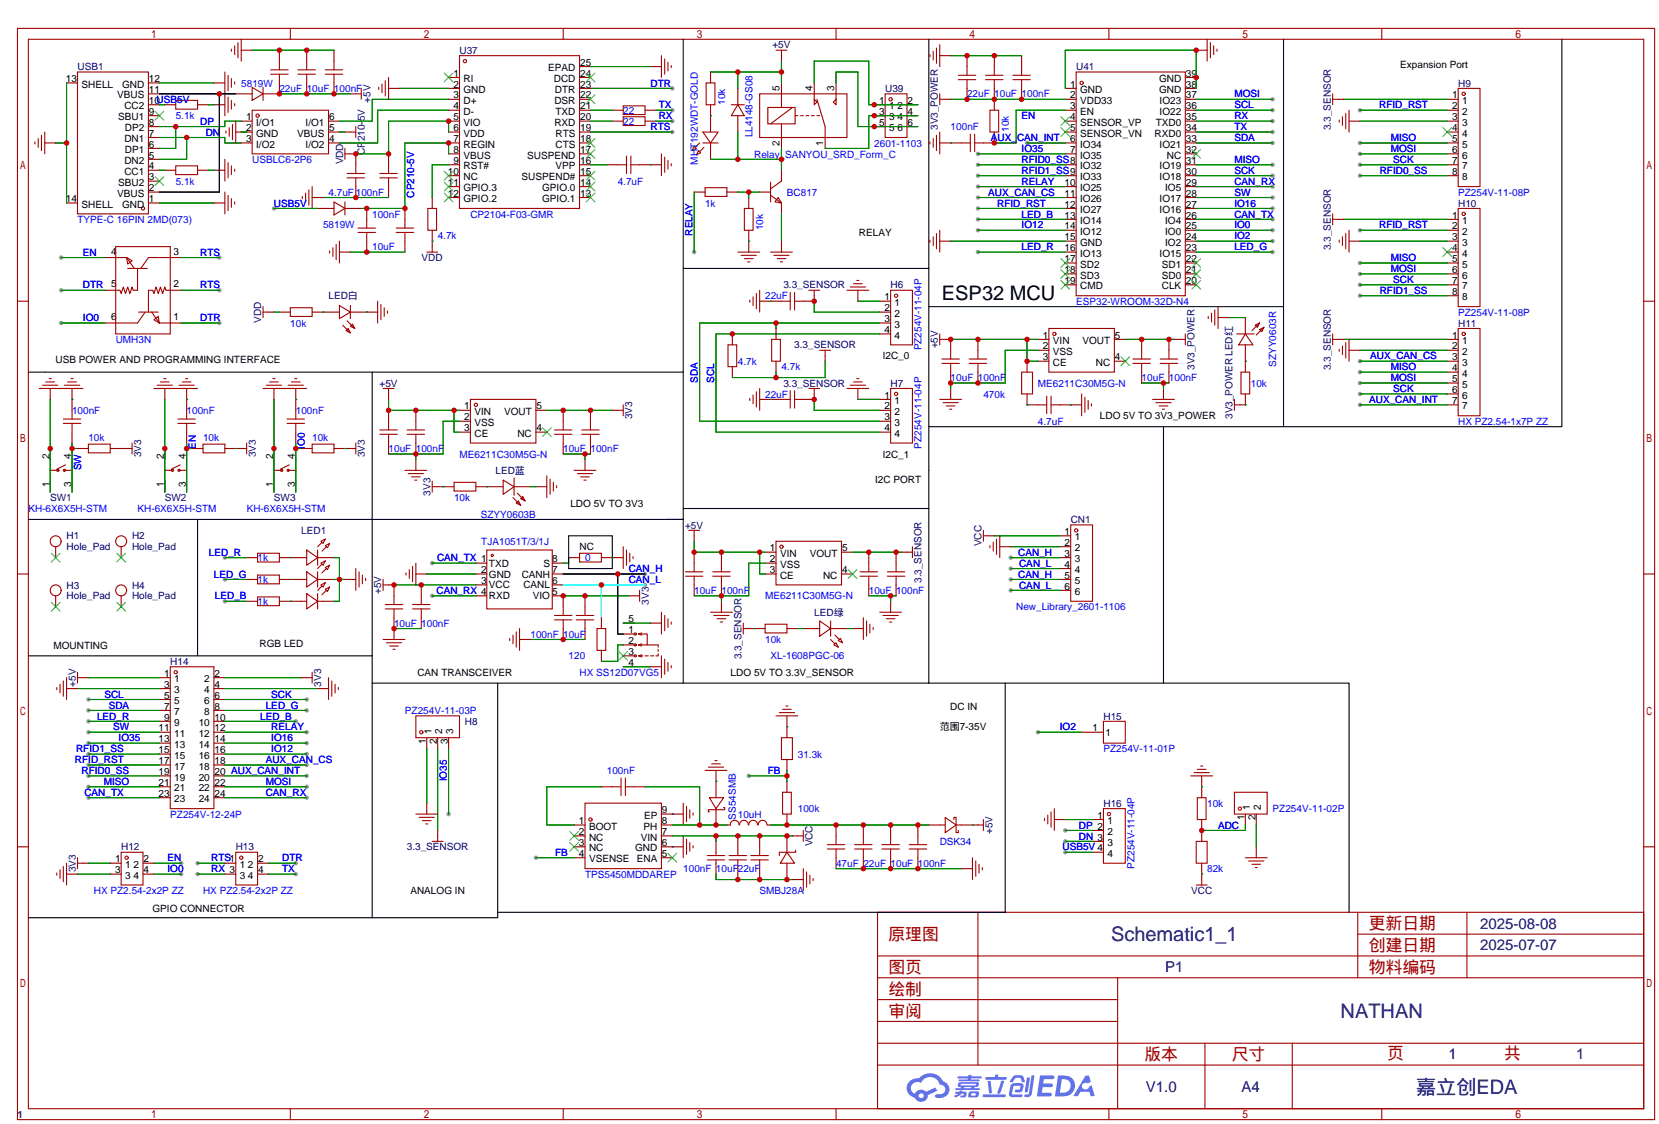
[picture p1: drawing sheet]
<svg xmlns="http://www.w3.org/2000/svg" width="386mm" height="262mm" viewBox="0 0 386 262" stroke-linecap="round" stroke-linejoin="round" font-family="sans-serif">
<defs><g id="words">
<text font-size="4.7" x="219.2" y="69.8">ESP32 MCU</text>
<g font-size="4.7" fill="#000080">
<text x="258.6" y="219.1">Schematic1_1</text>
<text x="312" y="236.9">NATHAN</text>
<text x="329.6" y="254.7">嘉立创EDA</text>
</g>
<g font-size="3.9" fill="#a00000">
<text x="206.8" y="218.9">原理图</text>
<text x="318.5" y="221.4">创建日期</text>
<text x="318.5" y="216.3">更新日期</text>
<text x="206.8" y="226.5">图页</text>
<text x="318.5" y="226.5">物料编码</text>
<text x="206.8" y="231.6">绘制</text>
<text x="206.8" y="236.6">审阅</text>
<text x="266.3" y="246.8">版本</text>
<text x="286.6" y="246.8">尺寸</text>
<text x="322.8" y="246.5">页</text>
<text x="350" y="246.5">共</text>
</g>
<g font-size="3.5" fill="#000080">
<text x="344.4" y="216.2">2025-08-08</text>
<text x="344.4" y="221.2">2025-07-07</text>
<text x="271.2" y="226.3">P1</text>
<text x="337.1" y="246.4">1</text>
<text x="366.8" y="246.4">1</text>
<text x="266.7" y="254.3">V1.0</text>
<text x="288.9" y="254.3">A4</text>
</g>
<g font-size="2.3" fill="#000080">
<text x="179.8" y="11.3">+5V</text>
<text x="18" y="16.3">USB1</text>
<text x="106.9" y="12.5">U37</text>
<text x="250.4" y="16.3">U41</text>
<text x="86.2" y="23.9" transform="rotate(-90 86.2 23.9)">+5V</text>
<text x="206" y="21.4">U39</text>
<text x="339.3" y="20.2">H9</text>
<text x="218.3" y="30.2" transform="rotate(-90 218.3 30.2)">3V3_POWER</text>
<text x="309.7" y="30.3" transform="rotate(-90 309.7 30.3)">3.3_SENSOR</text>
<text x="79.8" y="38.3" transform="rotate(-90 79.8 38.3)">VDD</text>
<text x="84.9" y="36.1" transform="rotate(-90 84.9 36.1)">CP210-5V</text>
<text x="339.3" y="48.1">H10</text>
<text x="309.7" y="58.2" transform="rotate(-90 309.7 58.2)">3.3_SENSOR</text>
<text x="98.1" y="60.8">VDD</text>
<text x="76.5" y="69.7">LED白</text>
<text x="182.3" y="67.1">3.3_SENSOR</text>
<text x="207.3" y="67.1">H6</text>
<text x="60.8" y="75.1" transform="rotate(-90 60.8 75.1)">VDD</text>
<text x="339.3" y="76">H11</text>
<text x="184.8" y="81.1">3.3_SENSOR</text>
<text x="218.3" y="81.1" transform="rotate(-90 218.3 81.1)">+5V</text>
<text x="278" y="86.1" transform="rotate(-90 278 86.1)">3V3_POWER</text>
<text x="309.7" y="86.2" transform="rotate(-90 309.7 86.2)">3.3_SENSOR</text>
<text x="88.3" y="90">+5V</text>
<text x="182.3" y="90">3.3_SENSOR</text>
<text x="207.3" y="90">H7</text>
<text x="147.2" y="97.6" transform="rotate(-90 147.2 97.6)">3V3</text>
<text x="286.9" y="97.5" transform="rotate(-90 286.9 97.5)">3V3_POWER LED红</text>
<text x="32.9" y="106.5" transform="rotate(-90 32.9 106.5)">3V3</text>
<text x="59.5" y="106.5" transform="rotate(-90 59.5 106.5)">3V3</text>
<text x="84.9" y="106.5" transform="rotate(-90 84.9 106.5)">3V3</text>
<text x="115.3" y="110.3">LED蓝</text>
<text x="11.7" y="116.7">SW1</text>
<text x="38.4" y="116.7">SW2</text>
<text x="63.8" y="116.7">SW3</text>
<text x="100.2" y="115.4" transform="rotate(-90 100.2 115.4)">3V3</text>
<text x="15.5" y="125.6">H1</text>
<text x="30.7" y="125.6">H2</text>
<text x="70.1" y="124.3">LED1</text>
<text x="159.4" y="123">+5V</text>
<text x="249.2" y="121.8">CN1</text>
<text x="15.5" y="128.1">Hole_Pad</text>
<text x="30.7" y="128.1">Hole_Pad</text>
<text x="228.4" y="127.2" transform="rotate(-90 228.4 127.2)">VCC</text>
<text x="15.5" y="137">H3</text>
<text x="30.7" y="137">H4</text>
<text x="214.5" y="135.7" transform="rotate(-90 214.5 135.7)">3.3_SENSOR</text>
<text x="15.5" y="139.5">Hole_Pad</text>
<text x="30.7" y="139.5">Hole_Pad</text>
<text x="88.7" y="138.2" transform="rotate(-90 88.7 138.2)">+5V</text>
<text x="151" y="140.8" transform="rotate(-90 151 140.8)">3V3</text>
<text x="189.5" y="143.3">LED绿</text>
<text x="39.6" y="154.8">H14</text>
<text x="172.6" y="153.5" transform="rotate(-90 172.6 153.5)">3.3_SENSOR</text>
<text x="17.6" y="159.8" transform="rotate(-90 17.6 159.8)">+5V</text>
<text x="74.8" y="159.8" transform="rotate(-90 74.8 159.8)">3V3</text>
<text x="256.8" y="167.5">H15</text>
<text x="108.2" y="168.7">H8</text>
<text x="256.8" y="187.8">H16</text>
<text x="28.2" y="198">H12</text>
<text x="54.9" y="198">H13</text>
<text x="94.7" y="198">3.3_SENSOR</text>
<text x="189.1" y="197" transform="rotate(-90 189.1 197)">VCC</text>
<text x="231" y="194.1" transform="rotate(-90 231 194.1)">+5V</text>
<text x="17.6" y="203" transform="rotate(-90 17.6 203)">3V3</text>
<text x="277.2" y="208.1">VCC</text>
<text x="4.1" y="260.2">1</text>
</g>
<g font-size="2.3">
<text x="105.5" y="17.8">1</text>
<text x="127.6" y="16.6">EPAD</text>
<text x="135" y="17.8">24</text>
<text x="135" y="15.3">25</text>
<text x="276" y="17.8">39</text>
<text x="325.9" y="15.8">Expansion Port</text>
<text x="15.3" y="19.1">13</text>
<text x="19" y="20.4">SHELL</text>
<text x="27.3" y="22.9">VBUS</text>
<text x="28.4" y="20.4">GND</text>
<text x="34.7" y="21.7">11</text>
<text x="34.7" y="19.1">12</text>
<text x="105.5" y="20.4">2</text>
<text x="105.5" y="22.9">3</text>
<text x="107.9" y="19.1">RI</text>
<text x="107.9" y="21.7">GND</text>
<text x="128.9" y="19.1">DCD</text>
<text x="129.1" y="21.7">DTR</text>
<text x="135" y="22.9">22</text>
<text x="135" y="20.4">23</text>
<text x="181.4" y="21.2" transform="rotate(-90 181.4 21.2)">5</text>
<text x="189.1" y="21.2" transform="rotate(-90 189.1 21.2)">4</text>
<text x="194.1" y="21.2" transform="rotate(-90 194.1 21.2)">3</text>
<text x="249" y="22.9">2</text>
<text x="249" y="20.4">1</text>
<text x="251.4" y="21.7">GND</text>
<text x="269.7" y="19.1">GND</text>
<text x="269.7" y="21.7">GND</text>
<text x="276" y="20.4">38</text>
<text x="276" y="22.9">37</text>
<text x="337.9" y="22.9">1</text>
<text x="27.5" y="28">SBU1</text>
<text x="28.9" y="25.5">CC2</text>
<text x="34.7" y="29.3">8</text>
<text x="34.7" y="26.7">9</text>
<text x="34.7" y="24.2">10USB5V</text>
<text x="57.3" y="28">1</text>
<text x="59.6" y="29.3">I/O1</text>
<text x="71.1" y="29.3">I/O1</text>
<text x="76.6" y="28">6</text>
<text x="105.5" y="25.5">4</text>
<text x="105.5" y="28">5</text>
<text x="107.9" y="24.2">D+</text>
<text x="107.9" y="26.7">D-</text>
<text x="107.9" y="29.3">VIO</text>
<text x="129" y="29.3">RXD</text>
<text x="129" y="24.2">DSR</text>
<text x="129.3" y="26.7">TXD</text>
<text x="135" y="28">20</text>
<text x="135" y="25.5">21</text>
<text x="204.6" y="24.2">1</text>
<text x="204.6" y="26.7">3</text>
<text x="204.6" y="29.3">5</text>
<text x="206.9" y="25.5">1</text>
<text x="206.9" y="28">3</text>
<text x="208.8" y="28">4</text>
<text x="208.8" y="25.5">2</text>
<text x="211.2" y="29.3">6</text>
<text x="211.2" y="26.7">4</text>
<text x="211.2" y="24.2">2</text>
<text x="249" y="28">4</text>
<text x="249" y="25.5">3</text>
<text x="251.4" y="29.3">SENSOR_VP</text>
<text x="251.4" y="26.7">EN</text>
<text x="251.4" y="24.2">VDD33</text>
<text x="269" y="29.3">TXD0</text>
<text x="269.9" y="24.2">IO23</text>
<text x="269.9" y="26.7">IO22</text>
<text x="276" y="25.5">36</text>
<text x="276" y="28">35</text>
<text x="337.9" y="25.5">2</text>
<text x="337.9" y="28">3</text>
<text x="340.3" y="24.2">1</text>
<text x="340.3" y="26.7">2</text>
<text x="340.3" y="29.3">3</text>
<text x="28.9" y="33.1">DN1</text>
<text x="29.1" y="35.6">DP1</text>
<text x="29.1" y="30.5">DP2</text>
<text x="34.7" y="34.4">6</text>
<text x="34.7" y="31.8">7</text>
<text x="57.3" y="30.5">2</text>
<text x="57.3" y="33.1">3</text>
<text x="59.6" y="31.8">GND</text>
<text x="59.6" y="34.4">I/O2</text>
<text x="69.2" y="31.8">VBUS</text>
<text x="71.1" y="34.4">I/O2</text>
<text x="76.6" y="33.1">4</text>
<text x="76.6" y="30.5">5</text>
<text x="105.5" y="30.5">6</text>
<text x="105.5" y="33.1">7</text>
<text x="105.5" y="35.6">8</text>
<text x="107.9" y="31.8">VDD</text>
<text x="107.9" y="34.4">REGIN</text>
<text x="129.3" y="34.4">CTS</text>
<text x="129.3" y="31.8">RTS</text>
<text x="135" y="35.6">17</text>
<text x="135" y="33.1">18</text>
<text x="135" y="30.5">19</text>
<text x="181.4" y="33.9" transform="rotate(-90 181.4 33.9)">2</text>
<text x="191.6" y="33.9" transform="rotate(-90 191.6 33.9)">1</text>
<text x="206.9" y="30.5">5</text>
<text x="208.8" y="30.5">6</text>
<text x="249" y="35.6">7</text>
<text x="249" y="33.1">6</text>
<text x="249" y="30.5">5</text>
<text x="251.4" y="34.4">IO34</text>
<text x="251.4" y="31.8">SENSOR_VN</text>
<text x="268.7" y="31.8">RXD0</text>
<text x="269.9" y="34.4">IO21</text>
<text x="276" y="30.5">34</text>
<text x="276" y="33.1">33</text>
<text x="276" y="35.6">32</text>
<text x="337.9" y="30.5">4</text>
<text x="337.9" y="33.1">5</text>
<text x="337.9" y="35.6">6</text>
<text x="340.3" y="31.8">4</text>
<text x="340.3" y="34.4">5</text>
<text x="28.9" y="40.7">CC1</text>
<text x="28.9" y="38.2">DN2</text>
<text x="34.7" y="42">3</text>
<text x="34.7" y="39.4">4</text>
<text x="34.7" y="36.9">5</text>
<text x="104.2" y="40.7">10</text>
<text x="105.5" y="38.2">9</text>
<text x="107.9" y="36.9">VBUS</text>
<text x="107.9" y="39.4">RST#</text>
<text x="107.9" y="42">NC</text>
<text x="121.4" y="42">SUSPEND#</text>
<text x="122.7" y="36.9">SUSPEND</text>
<text x="129.3" y="39.4">VPP</text>
<text x="135" y="40.7">15</text>
<text x="135" y="38.2">16</text>
<text x="251.4" y="42">IO33</text>
<text x="251.4" y="39.4">IO32</text>
<text x="251.4" y="36.9">IO35</text>
<text x="269.9" y="39.4">IO19</text>
<text x="269.9" y="42">IO18</text>
<text x="271.5" y="36.9">NC</text>
<text x="276" y="38.2">31</text>
<text x="276" y="40.7">30</text>
<text x="337.9" y="38.2">7</text>
<text x="337.9" y="40.7">8</text>
<text x="340.3" y="36.9">6</text>
<text x="340.3" y="39.4">7</text>
<text x="340.3" y="42">8</text>
<text x="15.3" y="47.1">14</text>
<text x="27.3" y="45.8">VBUS</text>
<text x="27.5" y="43.2">SBU2</text>
<text x="34.7" y="47.1">1</text>
<text x="34.7" y="44.5">2</text>
<text x="104.2" y="43.2">11</text>
<text x="104.2" y="45.8">12</text>
<text x="107.9" y="44.5">GPIO.3</text>
<text x="107.9" y="47.1">GPIO.2</text>
<text x="126.2" y="47.1">GPIO.1</text>
<text x="126.2" y="44.5">GPIO.0</text>
<text x="135" y="45.8">13</text>
<text x="135" y="43.2">14</text>
<text x="247.7" y="45.8">11</text>
<text x="247.7" y="43.2">10</text>
<text x="251.4" y="47.1">IO26</text>
<text x="251.4" y="44.5">IO25</text>
<text x="269.9" y="47.1">IO17</text>
<text x="271.2" y="44.5">IO5</text>
<text x="276" y="43.2">29</text>
<text x="276" y="45.8">28</text>
<text x="19" y="48.3">SHELL</text>
<text x="28.4" y="48.3">GND</text>
<text x="247.7" y="53.4">14</text>
<text x="247.7" y="50.9">13</text>
<text x="247.7" y="48.3">12</text>
<text x="251.4" y="52.1">IO14</text>
<text x="251.4" y="49.6">IO27</text>
<text x="269.9" y="49.6">IO16</text>
<text x="271.2" y="52.1">IO4</text>
<text x="276" y="48.3">27</text>
<text x="276" y="50.9">26</text>
<text x="276" y="53.4">25</text>
<text x="337.9" y="50.9">1</text>
<text x="337.9" y="53.4">2</text>
<text x="340.3" y="52.1">1</text>
<text x="25.9" y="59.3">4</text>
<text x="40.4" y="59.3">3</text>
<text x="199.9" y="54.9">RELAY</text>
<text x="247.7" y="58.5">16</text>
<text x="247.7" y="55.9">15</text>
<text x="251.4" y="59.8">IO13</text>
<text x="251.4" y="57.2">GND</text>
<text x="251.4" y="54.7">IO12</text>
<text x="269.9" y="59.8">IO15</text>
<text x="271.2" y="54.7">IO0</text>
<text x="271.2" y="57.2">IO2</text>
<text x="276" y="55.9">24</text>
<text x="276" y="58.5">23</text>
<text x="337.9" y="55.9">3</text>
<text x="337.9" y="58.5">4</text>
<text x="340.3" y="54.7">2</text>
<text x="340.3" y="57.2">3</text>
<text x="340.3" y="59.8">4</text>
<text x="247.7" y="63.6">18</text>
<text x="247.7" y="61">17</text>
<text x="251.4" y="64.8">SD3</text>
<text x="251.4" y="62.3">SD2</text>
<text x="270.4" y="62.3">SD1</text>
<text x="270.4" y="64.8">SD0</text>
<text x="276" y="61">22</text>
<text x="276" y="63.6">21</text>
<text x="337.9" y="61">5</text>
<text x="337.9" y="63.6">6</text>
<text x="340.3" y="62.3">5</text>
<text x="340.3" y="64.8">6</text>
<text x="25.9" y="66.9">5</text>
<text x="40.4" y="66.9">2</text>
<text x="205.8" y="69.9">1</text>
<text x="208.2" y="71.2">1</text>
<text x="247.7" y="66.1">19</text>
<text x="251.4" y="67.4">CMD</text>
<text x="270.4" y="67.4">CLK</text>
<text x="276" y="66.1">20</text>
<text x="337.9" y="66.1">7</text>
<text x="337.9" y="68.6">8</text>
<text x="340.3" y="67.4">7</text>
<text x="340.3" y="69.9">8</text>
<text x="25.9" y="74.5">6</text>
<text x="40.4" y="74.5">1</text>
<text x="205.8" y="72.5">2</text>
<text x="205.8" y="75">3</text>
<text x="205.8" y="77.5">4</text>
<text x="208.2" y="73.7">2</text>
<text x="208.2" y="76.3">3</text>
<text x="205.4" y="83.7">I2C_0</text>
<text x="208.2" y="78.8">4</text>
<text x="242.7" y="78.8">1</text>
<text x="242.7" y="81.3">2</text>
<text x="242.7" y="83.9">3</text>
<text x="245" y="80.1">VIN</text>
<text x="245" y="82.6">VSS</text>
<text x="251.9" y="80.1">VOUT</text>
<text x="259.5" y="83.9">4</text>
<text x="259.5" y="78.8">5</text>
<text x="337.9" y="78.8">1</text>
<text x="337.9" y="81.3">2</text>
<text x="337.9" y="83.9">3</text>
<text x="340.3" y="80.1">1</text>
<text x="340.3" y="82.6">2</text>
<text x="12.9" y="84.4">USB POWER AND PROGRAMMING INTERFACE</text>
<text x="245" y="85.2">CE</text>
<text x="255" y="85.2">NC</text>
<text x="337.9" y="86.4">4</text>
<text x="337.9" y="89">5</text>
<text x="340.3" y="85.2">3</text>
<text x="340.3" y="87.7">4</text>
<text x="108.1" y="95.3">1</text>
<text x="124.8" y="95.3">5</text>
<text x="205.8" y="92.8">1</text>
<text x="205.8" y="95.3">2</text>
<text x="208.2" y="94">1</text>
<text x="337.9" y="91.5">6</text>
<text x="337.9" y="94">7</text>
<text x="340.3" y="90.2">5</text>
<text x="340.3" y="92.8">6</text>
<text x="340.3" y="95.3">7</text>
<text x="108.1" y="97.9">2</text>
<text x="108.1" y="100.4">3</text>
<text x="110.4" y="96.6">VIN</text>
<text x="110.4" y="99.1">VSS</text>
<text x="110.4" y="101.7">CE</text>
<text x="117.3" y="96.6">VOUT</text>
<text x="120.4" y="101.7">NC</text>
<text x="124.8" y="100.4">4</text>
<text x="205.8" y="97.9">3</text>
<text x="205.8" y="100.4">4</text>
<text x="208.2" y="96.6">2</text>
<text x="208.2" y="99.1">3</text>
<text x="208.2" y="101.7">4</text>
<text x="256" y="97.6">LDO 5V TO 3V3_POWER</text>
<text x="11.5" y="106.9" transform="rotate(-90 11.5 106.9)">2</text>
<text x="16.6" y="106.9" transform="rotate(-90 16.6 106.9)">4</text>
<text x="38.2" y="106.9" transform="rotate(-90 38.2 106.9)">2</text>
<text x="43.2" y="106.9" transform="rotate(-90 43.2 106.9)">4</text>
<text x="63.6" y="106.9" transform="rotate(-90 63.6 106.9)">2</text>
<text x="68.6" y="106.9" transform="rotate(-90 68.6 106.9)">4</text>
<text x="205.4" y="106.5">I2C_1</text>
<text x="11.5" y="113.3" transform="rotate(-90 11.5 113.3)">1</text>
<text x="16.6" y="113.3" transform="rotate(-90 16.6 113.3)">3</text>
<text x="38.2" y="113.3" transform="rotate(-90 38.2 113.3)">1</text>
<text x="43.2" y="113.3" transform="rotate(-90 43.2 113.3)">3</text>
<text x="63.6" y="113.3" transform="rotate(-90 63.6 113.3)">1</text>
<text x="68.6" y="113.3" transform="rotate(-90 68.6 113.3)">3</text>
<text x="203.7" y="112.4">I2C PORT</text>
<text x="132.7" y="117.9">LDO 5V TO 3V3</text>
<text x="247.8" y="124.5">1</text>
<text x="250.1" y="125.8">1</text>
<text x="113.8" y="131.9">TXD</text>
<text x="126.5" y="131.9">S</text>
<text x="128.5" y="130.9">8</text>
<text x="134.9" y="128.1">NC</text>
<text x="179.2" y="128.3">1</text>
<text x="179.2" y="130.9">2</text>
<text x="181.5" y="129.6">VIN</text>
<text x="188.4" y="129.6">VOUT</text>
<text x="196" y="128.3">5</text>
<text x="247.8" y="127.1">2</text>
<text x="247.8" y="129.6">3</text>
<text x="250.1" y="128.3">2</text>
<text x="250.1" y="130.9">3</text>
<text x="112" y="133.4">2</text>
<text x="112" y="136">3</text>
<text x="113.8" y="134.4">GND</text>
<text x="113.8" y="137">VCC</text>
<text x="121.4" y="134.4">CANH</text>
<text x="121.8" y="137">CANL</text>
<text x="128.5" y="136">6</text>
<text x="128.5" y="133.4">7</text>
<text x="179.2" y="133.4">3</text>
<text x="181.5" y="132.1">VSS</text>
<text x="181.5" y="134.7">CE</text>
<text x="191.5" y="134.7">NC</text>
<text x="196" y="133.4">4</text>
<text x="247.8" y="132.1">4</text>
<text x="247.8" y="134.7">5</text>
<text x="247.8" y="137.2">6</text>
<text x="250.1" y="133.4">4</text>
<text x="250.1" y="136">5</text>
<text x="113.8" y="139.5">RXD</text>
<text x="124" y="139.5">VIO</text>
<text x="128.5" y="138.5">5</text>
<text x="250.1" y="138.5">6</text>
<text x="146.3" y="147.4">1</text>
<text x="146.3" y="149.9">2</text>
<text x="146.3" y="144.8">5</text>
<text x="12.5" y="151">MOUNTING</text>
<text x="60.4" y="150.7">RGB LED</text>
<text x="146.3" y="152.5">3</text>
<text x="146.3" y="155">4</text>
<text x="38.2" y="157.5">1</text>
<text x="38.2" y="160.1">3</text>
<text x="40.6" y="158.8">1</text>
<text x="40.6" y="161.4">3</text>
<text x="47.6" y="161.4">4</text>
<text x="47.6" y="158.8">2</text>
<text x="49.9" y="160.1">4</text>
<text x="49.9" y="157.5">2</text>
<text x="97.1" y="157.3">CAN TRANSCEIVER</text>
<text x="170" y="157.3">LDO 5V TO 3.3V_SENSOR</text>
<text x="38.2" y="162.6">5</text>
<text x="38.2" y="165.2">7</text>
<text x="38.2" y="167.7">9</text>
<text x="40.6" y="163.9">5</text>
<text x="40.6" y="166.4">7</text>
<text x="47.6" y="166.4">8</text>
<text x="47.6" y="163.9">6</text>
<text x="49.9" y="167.7">10</text>
<text x="49.9" y="165.2">8</text>
<text x="49.9" y="162.6">6</text>
<text x="221.1" y="165.2">DC IN</text>
<text x="36.9" y="170.2">11</text>
<text x="36.9" y="172.8">13</text>
<text x="40.6" y="169">9</text>
<text x="40.6" y="171.5">11</text>
<text x="46.3" y="171.5">12</text>
<text x="46.3" y="169">10</text>
<text x="49.9" y="172.8">14</text>
<text x="49.9" y="170.2">12</text>
<text x="99.1" y="173.1" transform="rotate(-90 99.1 173.1)">1</text>
<text x="100.4" y="170.8" transform="rotate(-90 100.4 170.8)">1</text>
<text x="101.7" y="173.1" transform="rotate(-90 101.7 173.1)">2</text>
<text x="102.9" y="170.8" transform="rotate(-90 102.9 170.8)">2</text>
<text x="104.2" y="173.1" transform="rotate(-90 104.2 173.1)">3</text>
<text x="105.5" y="170.8" transform="rotate(-90 105.5 170.8)">3</text>
<text x="218.7" y="170">范围7-35V</text>
<text x="254.2" y="170.2">1</text>
<text x="257.3" y="171.3">1</text>
<text x="36.9" y="175.3">15</text>
<text x="36.9" y="177.9">17</text>
<text x="40.6" y="174.1">13</text>
<text x="40.6" y="176.6">15</text>
<text x="40.6" y="179.1">17</text>
<text x="46.3" y="179.1">18</text>
<text x="46.3" y="176.6">16</text>
<text x="46.3" y="174.1">14</text>
<text x="49.9" y="177.9">18</text>
<text x="49.9" y="175.3">16</text>
<text x="36.9" y="180.4">19</text>
<text x="36.9" y="182.9">21</text>
<text x="36.9" y="185.5">23</text>
<text x="40.6" y="181.7">19</text>
<text x="40.6" y="184.2">21</text>
<text x="46.3" y="184.2">22</text>
<text x="46.3" y="181.7">20</text>
<text x="49.9" y="185.5">24</text>
<text x="49.9" y="182.9">22</text>
<text x="49.9" y="180.4">20 AUX_CAN_INT</text>
<text x="40.6" y="186.8">23</text>
<text x="46.3" y="186.8">24</text>
<text x="134.7" y="191.8">1</text>
<text x="149.9" y="190.6">EP</text>
<text x="154.1" y="189.3">9</text>
<text x="154.1" y="191.8">8</text>
<text x="255.4" y="190.6">1</text>
<text x="257.7" y="191.8">1</text>
<text x="289.6" y="190.9" transform="rotate(-90 289.6 190.9)">1</text>
<text x="290.9" y="188.5" transform="rotate(-90 290.9 188.5)">1</text>
<text x="292.2" y="190.9" transform="rotate(-90 292.2 190.9)">2</text>
<text x="293.4" y="188.5" transform="rotate(-90 293.4 188.5)">2</text>
<text x="134.7" y="196.9">3</text>
<text x="134.7" y="194.4">2</text>
<text x="137.1" y="195.6">NC</text>
<text x="137.1" y="193.1">BOOT</text>
<text x="149.1" y="195.6">VIN</text>
<text x="149.8" y="193.1">PH</text>
<text x="154.1" y="194.4">7</text>
<text x="154.1" y="196.9">6</text>
<text x="257.7" y="194.4">2</text>
<text x="257.7" y="196.9">3</text>
<text x="26.8" y="200.7">1</text>
<text x="26.8" y="203.3">3</text>
<text x="29.1" y="202">1</text>
<text x="31" y="202">2</text>
<text x="33.4" y="203.3">4</text>
<text x="33.4" y="200.7">2</text>
<text x="55.8" y="202">1</text>
<text x="57.7" y="202">2</text>
<text x="60.1" y="203.3">4</text>
<text x="60.1" y="200.7">2</text>
<text x="134.7" y="199.5">4</text>
<text x="137.1" y="200.7">VSENSE</text>
<text x="137.1" y="198.2">NC</text>
<text x="147.8" y="198.2">GND</text>
<text x="148.2" y="200.7">ENA</text>
<text x="154.1" y="199.5">5</text>
<text x="257.7" y="199.5">4</text>
<text x="29.1" y="204.5">3</text>
<text x="31" y="204.5">4</text>
<text x="55.8" y="204.5">3</text>
<text x="57.7" y="204.5">4</text>
<text x="95.5" y="208.1">ANALOG IN</text>
<text x="35.5" y="212.2">GPIO CONNECTOR</text>
</g>
<g font-size="2.3" fill="#00f">
<text x="56.1" y="20.2">5819W</text>
<text x="65" y="21.4">22uF</text>
<text x="71.4" y="21.4">10uF</text>
<text x="77.7" y="21.4">100nF</text>
<text x="151.4" y="20.2">DTR</text>
<text x="225" y="22.7">22uF</text>
<text x="231.4" y="22.7">10uF</text>
<text x="237.7" y="22.7">100nF</text>
<text x="287.3" y="22.7">MOSI</text>
<text x="40.9" y="27.8">5.1k</text>
<text x="46.6" y="29">DP</text>
<text x="145" y="26.5">22</text>
<text x="145" y="29">22</text>
<text x="153.3" y="25.2">TX</text>
<text x="153.3" y="27.8">RX</text>
<text x="168.7" y="24.4" transform="rotate(-90 168.7 24.4)">10k</text>
<text x="237.7" y="27.8">EN</text>
<text x="287.3" y="27.8">RX</text>
<text x="287.3" y="25.2">SCL</text>
<text x="321" y="25.2">RFID_RST</text>
<text x="47.9" y="31.6">DN</text>
<text x="151.4" y="30.3">RTS</text>
<text x="175.1" y="32" transform="rotate(-90 175.1 32)">LL4148-GS08</text>
<text x="203.5" y="34.1">2601-1103</text>
<text x="221.2" y="30.3">100nF</text>
<text x="230.6" y="32.9">AUX_CAN_INT</text>
<text x="234.8" y="30.7" transform="rotate(-90 234.8 30.7)">10k</text>
<text x="237.7" y="35.4">IO35</text>
<text x="287.3" y="32.9">SDA</text>
<text x="287.3" y="30.3">TX</text>
<text x="323.7" y="32.9">MISO</text>
<text x="323.7" y="35.4">MOSI</text>
<text x="58.7" y="37.9">USBLC6-2P6</text>
<text x="162.4" y="38.4" transform="rotate(-90 162.4 38.4)">MHT192WDT-GOLD</text>
<text x="175.5" y="36.7">Relay_SANYOU_SRD_Form_C</text>
<text x="237.7" y="40.5">RFID1_SS9</text>
<text x="237.7" y="37.9">RFID0_SS8</text>
<text x="287.3" y="40.5">SCK</text>
<text x="287.3" y="37.9">MISO</text>
<text x="321.1" y="40.5">RFID0_SS</text>
<text x="324.3" y="37.9">SCK</text>
<text x="40.9" y="43">5.1k</text>
<text x="76.5" y="45.6">4.7uF</text>
<text x="82.8" y="45.6">100nF</text>
<text x="96.4" y="46" transform="rotate(-90 96.4 46)">CP210-5V</text>
<text x="143.8" y="43">4.7uF</text>
<text x="183.1" y="45.6">BC817</text>
<text x="230" y="45.6">AUX_CAN_CS</text>
<text x="237.7" y="43">RELAY</text>
<text x="287.3" y="45.6">SW</text>
<text x="287.3" y="43">CAN_RX</text>
<text x="339.3" y="45.6">PZ254V-11-08P</text>
<text x="18" y="51.9">TYPE-C 16PIN 2MD(073)</text>
<text x="63.8" y="48.1">USB5V</text>
<text x="75.2" y="53.2">5819W</text>
<text x="86.6" y="50.6">100nF</text>
<text x="109.5" y="50.6">CP2104-F03-GMR</text>
<text x="164.1" y="48.1">1k</text>
<text x="177.6" y="53.6" transform="rotate(-90 177.6 53.6)">10k</text>
<text x="232.1" y="48.1">RFID_RST</text>
<text x="237.7" y="53.2">IO12</text>
<text x="237.7" y="50.6">LED_B</text>
<text x="287.3" y="53.2">IO0</text>
<text x="287.3" y="50.6">CAN_TX</text>
<text x="287.3" y="48.1">IO16</text>
<text x="321" y="53.2">RFID_RST</text>
<text x="19.3" y="59.5">EN</text>
<text x="46.6" y="59.5">RTS</text>
<text x="86.6" y="58.3">10uF</text>
<text x="101.9" y="55.7">4.7k</text>
<text x="161.1" y="54.9" transform="rotate(-90 161.1 54.9)">RELAY</text>
<text x="237.7" y="58.3">LED_R</text>
<text x="287.3" y="55.7">IO2</text>
<text x="287.3" y="58.3">LED_G</text>
<text x="323.7" y="60.8">MISO</text>
<text x="323.7" y="63.3">MOSI</text>
<text x="324.3" y="65.9">SCK</text>
<text x="19.3" y="67.1">DTR</text>
<text x="46.6" y="67.1">RTS</text>
<text x="178.1" y="69.7">22uF</text>
<text x="250.4" y="71">ESP32-WROOM-32D-N4</text>
<text x="321.1" y="68.4">RFID1_SS</text>
<text x="19.3" y="74.8">IO0</text>
<text x="46.6" y="74.8">DTR</text>
<text x="67.6" y="76">10k</text>
<text x="339.3" y="73.5">PZ254V-11-08P</text>
<text x="26.9" y="79.8">UMH3N</text>
<text x="214.5" y="81.5" transform="rotate(-90 214.5 81.5)">PZ254V-11-04P</text>
<text x="318.9" y="83.7">AUX_CAN_CS</text>
<text x="162.4" y="89.2" transform="rotate(-90 162.4 89.2)">SDA</text>
<text x="166.2" y="89.2" transform="rotate(-90 166.2 89.2)">SCL</text>
<text x="171.7" y="84.9">4.7k</text>
<text x="181.9" y="86.2">4.7k</text>
<text x="221.2" y="88.7">10uF</text>
<text x="227.6" y="88.7">100nF</text>
<text x="265.7" y="88.7">10uF</text>
<text x="272" y="88.7">100nF</text>
<text x="297" y="85.3" transform="rotate(-90 297 85.3)">SZYY0603R</text>
<text x="323.7" y="86.2">MISO</text>
<text x="323.7" y="88.7">MOSI</text>
<text x="178.1" y="92.5">22uF</text>
<text x="228.9" y="92.5">470k</text>
<text x="241.6" y="90">ME6211C30M5G-N</text>
<text x="291.1" y="90">10k</text>
<text x="318.6" y="93.8">AUX_CAN_INT</text>
<text x="324.3" y="91.3">SCK</text>
<text x="16.8" y="96.4">100nF</text>
<text x="43.4" y="96.4">100nF</text>
<text x="68.8" y="96.4">100nF</text>
<text x="241.6" y="98.9">4.7uF</text>
<text x="339.3" y="98.9">HX PZ2.54-1x7P ZZ</text>
<text x="20.6" y="102.7">10k</text>
<text x="45.6" y="104.4" transform="rotate(-90 45.6 104.4)">EN</text>
<text x="47.2" y="102.7">10k</text>
<text x="71" y="104.4" transform="rotate(-90 71 104.4)">IO0</text>
<text x="72.6" y="102.7">10k</text>
<text x="90.4" y="105.2">10uF</text>
<text x="96.8" y="105.2">100nF</text>
<text x="106.9" y="106.5">ME6211C30M5G-N</text>
<text x="131.1" y="105.2">10uF</text>
<text x="137.4" y="105.2">100nF</text>
<text x="214.5" y="104.4" transform="rotate(-90 214.5 104.4)">PZ254V-11-04P</text>
<text x="18.9" y="109.5" transform="rotate(-90 18.9 109.5)">SW</text>
<text x="6.6" y="119.2">KH-6X6X5H-STM</text>
<text x="32" y="119.2">KH-6X6X5H-STM</text>
<text x="57.4" y="119.2">KH-6X6X5H-STM</text>
<text x="105.7" y="116.7">10k</text>
<text x="111.9" y="120.5">SZYY0603B</text>
<text x="48.6" y="129.4">LED_R</text>
<text x="59.9" y="130.6">1k</text>
<text x="101.7" y="130.6">CAN_TX 1</text>
<text x="112" y="126.8">TJA1051T/3/1J</text>
<text x="136.1" y="130.6">0</text>
<text x="237" y="129.4">CAN_H</text>
<text x="237.2" y="131.9">CAN_L</text>
<text x="49.8" y="134.5">LED_G</text>
<text x="59.9" y="135.7">1k</text>
<text x="146.3" y="133.2">CAN_H</text>
<text x="146.3" y="135.7">CAN_L</text>
<text x="237" y="134.5">CAN_H</text>
<text x="237.2" y="137">CAN_L</text>
<text x="50" y="139.5">LED_B</text>
<text x="59.9" y="140.8">1k</text>
<text x="101.6" y="138.3">CAN_RX 4</text>
<text x="161.5" y="138.3">10uF</text>
<text x="167.9" y="138.3">100nF</text>
<text x="178.1" y="139.5">ME6211C30M5G-N</text>
<text x="202.2" y="138.3">10uF</text>
<text x="208.5" y="138.3">100nF</text>
<text x="236.5" y="142.1">New_Library_2601-1106</text>
<text x="91.7" y="145.9">10uF</text>
<text x="98" y="145.9">100nF</text>
<text x="123.4" y="148.4">100nF</text>
<text x="131.1" y="148.4">10uF</text>
<text x="178.1" y="149.7">10k</text>
<text x="132.3" y="153.5">120</text>
<text x="179.3" y="153.5">XL-1608PGC-06</text>
<text x="134.9" y="157.3">HX SS12D07VG5</text>
<text x="22.6" y="167.5">LED_R</text>
<text x="24.3" y="162.4">SCL</text>
<text x="25.3" y="164.9">SDA</text>
<text x="60.6" y="167.5">LED_B</text>
<text x="61.8" y="164.9">LED_G</text>
<text x="63.1" y="162.4">SCK</text>
<text x="94.2" y="166.2">PZ254V-11-03P</text>
<text x="26.3" y="170">SW</text>
<text x="27.6" y="172.6">IO35</text>
<text x="63.1" y="172.6">IO16</text>
<text x="63.1" y="170">RELAY</text>
<text x="246.6" y="170">IO2</text>
<text x="17.4" y="177.6">RFID_RST</text>
<text x="17.7" y="175.1">RFID1_SS</text>
<text x="61.8" y="177.6">AUX_CAN_CS</text>
<text x="63.1" y="175.1">IO12</text>
<text x="185.7" y="176.4">31.3k</text>
<text x="256.8" y="175.1">PZ254V-11-01P</text>
<text x="19" y="180.2">RFID0_SS</text>
<text x="19.6" y="185.3">CAN_TX</text>
<text x="24.1" y="182.7">MISO</text>
<text x="61.8" y="185.3">CAN_RX</text>
<text x="61.8" y="182.7">MOSI</text>
<text x="104" y="181.9" transform="rotate(-90 104 181.9)">IO35</text>
<text x="141.2" y="180.2">100nF</text>
<text x="178.7" y="180.2">FB</text>
<text x="39.6" y="190.3">PZ254V-12-24P</text>
<text x="171.3" y="190.8" transform="rotate(-90 171.3 190.8)">SS54SMB</text>
<text x="171.7" y="190.3">10uH</text>
<text x="185.7" y="189.1">100k</text>
<text x="280.9" y="187.8">10k</text>
<text x="296.2" y="189.1">PZ254V-11-02P</text>
<text x="218.7" y="196.7">DSK34</text>
<text x="247.3" y="198">USB5V 4</text>
<text x="251.1" y="195.4">DN 3</text>
<text x="251.1" y="192.9">DP 2</text>
<text x="283.5" y="192.9">ADC</text>
<text x="39" y="200.5">EN</text>
<text x="39" y="203">IO0</text>
<text x="49.1" y="200.5">RTS1</text>
<text x="49.1" y="203">RX 3</text>
<text x="65.7" y="200.5">DTR</text>
<text x="65.7" y="203">TX</text>
<text x="129.2" y="199.2">FB</text>
<text x="159" y="203">100nF</text>
<text x="166.6" y="203">10uF</text>
<text x="171.7" y="203">22uF</text>
<text x="194.6" y="201.8">47uF</text>
<text x="200.9" y="201.8">22uF</text>
<text x="207.3" y="201.8">10uF</text>
<text x="213.6" y="201.8">100nF</text>
<text x="264" y="202.2" transform="rotate(-90 264 202.2)">PZ254V-11-04P</text>
<text x="280.9" y="203">82k</text>
<text x="21.8" y="208.1">HX PZ2.54-2x2P ZZ</text>
<text x="47.2" y="208.1">HX PZ2.54-2x2P ZZ</text>
<text x="136.1" y="204.3">TPS5450MDDAREP</text>
<text x="176.8" y="208.1">SMBJ28A</text>
</g>
</g></defs>
<g fill="#999">
<circle cx="156.5" cy="25.7" r=".51"/>
<circle cx="156.5" cy="28.2" r=".51"/>
<circle cx="156.5" cy="30.7" r=".51"/>
<circle cx="156.5" cy="20.6" r=".51"/>
<circle cx="14.2" cy="67.6" r=".51"/>
<circle cx="51.1" cy="67.6" r=".51"/>
<circle cx="14.2" cy="59.9" r=".51"/>
<circle cx="51.1" cy="59.9" r=".51"/>
<circle cx="51.1" cy="75.2" r=".51"/>
<circle cx="14.2" cy="75.2" r=".51"/>
<circle cx="52.3" cy="129.8" r=".51"/>
<circle cx="52.3" cy="134.9" r=".51"/>
<circle cx="52.3" cy="140" r=".51"/>
<circle cx="42.2" cy="200.9" r=".51"/>
<circle cx="42.2" cy="203.5" r=".51"/>
<circle cx="46" cy="200.9" r=".51"/>
<circle cx="46" cy="203.5" r=".51"/>
<circle cx="68.8" cy="200.9" r=".51"/>
<circle cx="68.8" cy="203.5" r=".51"/>
<circle cx="100.6" cy="131.1" r=".51"/>
<circle cx="100.6" cy="138.7" r=".51"/>
<circle cx="150.1" cy="133.6" r=".51"/>
<circle cx="150.1" cy="136.1" r=".51"/>
<circle cx="161.5" cy="58.7" r=".51"/>
<circle cx="104.4" cy="189.5" r=".51"/>
<circle cx="296.2" cy="53.6" r=".51"/>
<circle cx="296.2" cy="56.1" r=".51"/>
<circle cx="296.2" cy="58.7" r=".51"/>
<circle cx="296.2" cy="51.1" r=".51"/>
<circle cx="296.2" cy="48.5" r=".51"/>
<circle cx="296.2" cy="46" r=".51"/>
<circle cx="296.2" cy="43.4" r=".51"/>
<circle cx="296.2" cy="40.9" r=".51"/>
<circle cx="296.2" cy="38.4" r=".51"/>
<circle cx="296.2" cy="33.3" r=".51"/>
<circle cx="296.2" cy="30.7" r=".51"/>
<circle cx="296.2" cy="28.2" r=".51"/>
<circle cx="296.2" cy="25.7" r=".51"/>
<circle cx="296.2" cy="23.1" r=".51"/>
<circle cx="227.6" cy="58.7" r=".51"/>
<circle cx="227.6" cy="53.6" r=".51"/>
<circle cx="227.6" cy="51.1" r=".51"/>
<circle cx="227.6" cy="48.5" r=".51"/>
<circle cx="227.6" cy="46" r=".51"/>
<circle cx="227.6" cy="43.4" r=".51"/>
<circle cx="227.6" cy="40.9" r=".51"/>
<circle cx="227.6" cy="38.4" r=".51"/>
<circle cx="227.6" cy="35.8" r=".51"/>
<circle cx="239" cy="33.3" r=".51"/>
<circle cx="316.5" cy="25.7" r=".51"/>
<circle cx="316.5" cy="33.3" r=".51"/>
<circle cx="316.5" cy="35.8" r=".51"/>
<circle cx="316.5" cy="38.4" r=".51"/>
<circle cx="316.5" cy="40.9" r=".51"/>
<circle cx="316.5" cy="53.6" r=".51"/>
<circle cx="316.5" cy="61.2" r=".51"/>
<circle cx="316.5" cy="63.8" r=".51"/>
<circle cx="316.5" cy="66.3" r=".51"/>
<circle cx="316.5" cy="68.8" r=".51"/>
<circle cx="316.5" cy="84.1" r=".51"/>
<circle cx="316.5" cy="86.6" r=".51"/>
<circle cx="316.5" cy="89.2" r=".51"/>
<circle cx="316.5" cy="91.7" r=".51"/>
<circle cx="316.5" cy="94.2" r=".51"/>
<circle cx="124.7" cy="199.6" r=".51"/>
<circle cx="174.2" cy="180.6" r=".51"/>
<circle cx="235.2" cy="129.8" r=".51"/>
<circle cx="235.2" cy="132.3" r=".51"/>
<circle cx="235.2" cy="134.9" r=".51"/>
<circle cx="235.2" cy="137.4" r=".51"/>
<circle cx="71.4" cy="185.7" r=".51"/>
<circle cx="20.6" cy="167.9" r=".51"/>
<circle cx="71.4" cy="165.4" r=".51"/>
<circle cx="20.6" cy="170.4" r=".51"/>
<circle cx="20.6" cy="183.1" r=".51"/>
<circle cx="71.4" cy="178.1" r=".51"/>
<circle cx="71.4" cy="183.1" r=".51"/>
<circle cx="20.6" cy="165.4" r=".51"/>
<circle cx="20.6" cy="185.7" r=".51"/>
<circle cx="71.4" cy="175.5" r=".51"/>
<circle cx="68.8" cy="167.9" r=".51"/>
<circle cx="71.4" cy="173" r=".51"/>
<circle cx="71.4" cy="162.8" r=".51"/>
<circle cx="20.6" cy="175.5" r=".51"/>
<circle cx="20.6" cy="178.1" r=".51"/>
<circle cx="20.6" cy="162.8" r=".51"/>
<circle cx="20.6" cy="180.6" r=".51"/>
<circle cx="71.4" cy="180.6" r=".51"/>
<circle cx="20.6" cy="173" r=".51"/>
<circle cx="71.4" cy="170.4" r=".51"/>
<circle cx="241.6" cy="170.4" r=".51"/>
<circle cx="247.9" cy="198.4" r=".51"/>
<circle cx="247.9" cy="195.8" r=".51"/>
<circle cx="247.9" cy="193.3" r=".51"/>
<circle cx="63.8" cy="48.5" r=".51"/>
</g>
<g fill="none" stroke="#a10000" stroke-width=".25">
<path d="M4.1 6.6h381v254h-381zM6.6 9.1h375.9v249h-375.9zM67.6 6.6v2.5M131.1 6.6v2.5M194.6 6.6v2.5M258.1 6.6v2.5M321.6 6.6v2.5M4.1 70.1h2.5M382.5 70.1h2.6M4.1 133.6h2.5M382.5 133.6h2.6M4.1 197.1h2.5"/>
<path d="M382.5 197.1h2.6M204.2 212.3h178.3v45.8h-178.3zM227.6 212.3v35.6M316 212.3v15.3M316 217.4h66.5M341.4 212.3v15.3M204.2 232.7h55.9M204.2 227.6h178.3M204.2 237.7h55.9M204.2 222.5h178.3M260.1 227.6v30.5M67.6 258.1v2.5"/>
<path d="M131.1 258.1v2.5M194.6 258.1v2.5M204.2 247.9h178.3M204.2 242.8h178.3M258.1 258.1v2.5M280.4 242.8v15.3M300.7 242.8v15.3M321.6 258.1v2.5"/>
</g>
<g fill="#5487ff">
<path d="M242 250.3h2.7a.48 .48 0 0 1 .7 .4 .48 .48 0 0 1-.7 .5h-1.8l-.1 1h1.9a.43 .43 0 0 1 .3 .5 .43 .43 0 0 1-.4 .4h-2l-.2 1.2h1.7a.45 .45 0 0 1 .6 .2 .45 .45 0 0 1-.1 .6l-3.3 .1z"/>
<path d="M252.6 250.4h.8l.4 1.4-.7 .4a.84 .84 0 0 0-1.2 .2 .84 .84 0 0 0 .3 1.2 .84 .84 0 0 0 1.2-.4l.1-.3 .6-.3 .7 2.5h-1l-.3-1h-2.1l-.6 1h-1z"/>
<path d="M239 250.8h.7l-.5 3.2a.36 .36 0 0 1-.4 .3 .36 .36 0 0 1-.3-.4z"/>
<path d="M240 250.3h.7l-.6 4.3a1.13 1.13 0 0 1-1.7 .6l.1-.4 .8-.1 .1-.2z"/>
<path d="M235.7 250.6l.7-.3 1-.1a.77 .77 0 0 1 .8 .6l.3 .9-.1 .2h-.6l-.3-.9-.2-.1h-.9l-.7 1h-.7z"/>
<path d="M235.3 252.4l.5-.3h1.7a.81 .81 0 0 1 .7 .5 .81 .81 0 0 1-.2 .9 .81 .81 0 0 1-.9 .8h-.6a.32 .32 0 0 1-.3-.4 .32 .32 0 0 1 .3-.3h.8l.2-.9-1.6 .1-.4 1.9h2.2a.32 .32 0 0 1 .3 .4 .32 .32 0 0 1-.4 .3h-2.2l-.5-.4-.1-.5z"/>
<path d="M228.7 254.7h5.1a.33 .33 0 0 1 .3 .4 .33 .33 0 0 1-.4 .3h-4.8l-.2-.2z"/>
<path d="M233 251.5h.7l-.6 2.1a.98 .98 0 0 1-.7 1l-.3-.3z"/>
<path d="M229.8 251.6h.7l.3 2.6a.34 .34 0 0 1-.3 .3 .34 .34 0 0 1-.3-.2z"/>
<path d="M229.3 250.7h2.2l.3-.6h.5l-.1 .6h1.8a.32 .32 0 0 1 .3 .3 .32 .32 0 0 1-.3 .3h-4.5l-.2-.1z"/>
<path d="M222.3 254.1h1l.1-.2h.6l-.1 .2h.9l.1 .2-.1 .9-1.3 .2v-.4h.7v-.4a.68 .68 0 0 0-.9 .4l-1.1 .5-.2-.5 1-.4h-.7z"/>
<path d="M222.9 250.5h2.4l.1-.3h.7v.3h2.1l.3 .3-.3 .2h-2.2l-.1 .3h1.8l.3 .2-.3 .2h-4.5l-.1-.4h2.1v-.3h-2.2l-.2-.1z"/>
<path d="M246.2 250.3l-.7 4.9h1.7a2.5 2.5 0 0 0 3-2.5 2.5 2.5 0 0 0-3.1-2.4zM247.1 251.2a1.65 1.65 0 0 1 2.1 1.7 1.65 1.65 0 0 1-2.2 1.4h-.4z"/>
<path d="M223 252.1l-.1 .7 .7 .2 .1 .3h-1.4l.1 .4h5.4l.2-.2-.2-.2h-1.1l.1-.3a.7 .7 0 0 0 .9-.2 .7 .7 0 0 0-.1-.9h-4.1zM223.6 252.3l3.5 .1-.2 .3h-3.2zM224.4 253h1.7l-.2 .3h-1.4z"/>
<path d="M225.5 254.2a1.05 1.05 0 0 0 0 1.2 2.91 2.91 0 0 0 2.1-.2 .98 .98 0 0 0 .1-1.1l-1.7-.1zM226.1 254.5h.8l.1 .3-.2 .2h-.8z"/>
<path d="M211.7 251.6a2.23 2.23 0 0 0-.6 2.3 2.23 2.23 0 0 0 1.8 1.6 1.58 1.58 0 0 0 1.8 1 1.58 1.58 0 0 0 1.2-1.6l2.2-1-.4-.8-2.2 1a1.65 1.65 0 0 0-2.6 .5 1.47 1.47 0 0 1-.7-2.1 1.47 1.47 0 0 1 2.2-.4 2.3 2.3 0 0 1 2.3-1.4 2.3 2.3 0 0 1 2 1.8 1.12 1.12 0 0 1 1.3 1 1.12 1.12 0 0 1-1.1 1.2h-.7a.45 .45 0 0 0-.6 .3 .45 .45 0 0 0 .4 .6 2.21 2.21 0 0 0 2.3-.6 2.21 2.21 0 0 0 .5-2.3 2.13 2.13 0 0 0-1.4-1 3.3 3.3 0 0 0-5.5-.7l-1.2 .1zM213.8 255.1a.6 .6 0 0 1 1.2 0 .6 .6 0 0 1-1.2 0z"/>
</g>
<g fill="none" stroke="#a10000" stroke-width=".25">
<path d="M18 16.8h16.5v33h-16.5zM52.3 16.8v10.1M53.1 17.5v3.6M53.8 11.4v.5M53.8 18.3v2M54.6 10.7v2M54.6 19.1v.5M55.4 9.9v3.6M56.1 9.1v5.1M63 17.3h4.1M63 16.3h4.1M65 14.2v2.1"/>
<path d="M65 17.3v2M69.3 17.3h4.1M69.3 16.3h4.1M71.4 14.2v2.1M71.4 17.3v2M75.7 17.3h4.1M75.7 16.3h4.1M77.7 14.2v2.1M77.7 17.3v2M88.9 19.6v2M89.7 18.8v3.6M90.4 18v5.1"/>
<path d="M106.9 13h28v35.5h-28zM153.9 13v5M154.7 13.7v3.6M155.4 14.5v2M156.2 15.2v.5M164.3 19.3h2.1v5.1h-2.1zM180.6 11.7h2.5M181.9 11.7v1.3M216.4 12.7v.5M217.2 11.9v2.1M217.9 11.2v3.5M218.7 10.4v5.1"/>
<path d="M223 18.5h4.1M223 17.5h4.1M225 15.5v2M225 18.5v2.1M229.4 18.5h4M229.4 17.5h4M231.4 15.5v2M231.4 18.5v2.1M235.7 18.5h4.1M235.7 17.5h4.1M237.7 15.5v2M237.7 18.5v2.1"/>
<path d="M250.4 16.8h25.4v52h-25.4zM280.9 9.1v5.1M281.7 9.9v3.6M282.4 10.7v2M283.2 11.4v.5M8.1 33v.5M8.9 32.3v2M9.7 31.5v3.6M10.4 30.7v5.1M40.9 23.4h5.1v2h-5.1zM40.9 38.6h5.1v2h-5.1zM52.3 37.1v5.1"/>
<path d="M52.6 30.5v.5M53.1 22.6v3.6M53.1 37.8v3.6M53.3 29.7v2.1M53.8 23.4v2M53.8 38.6v2M54.1 29v3.5M54.6 24.1v.5M54.6 39.4v.5M54.9 28.2v5.1M58.7 25.7h17.8v10.1h-17.8zM58.7 20.3l2.5 1.5-2.5 1.6z"/>
<path d="M61.2 20.3v3.1M80.3 34.5v2.6M80.3 35.8h1.2M81.5 30.7h1.3M82.8 29.5v2.5M82.8 38.4v2M82.8 21.8h1.3M84.1 20.6v2.5M88.1 20.3v.5M90.4 38.4v2M143.8 38.4h2M145 24.6h5.1v2.1h-5.1z"/>
<path d="M145 27.2h5.1v2h-5.1zM145.8 36.3v4.1M146.8 36.3v4.1M146.8 38.4h2M153.9 35.8v5.1M154.7 36.6v3.5M155.4 37.3v2.1M156.2 38.1v.5M161.5 34l.6 .5-1.1 .6zM162.6 35.1l.5 .5-1 .5zM162.8 33.3l-1 1M163.6 30.7h3.5l-1.7 2.6z"/>
<path d="M163.6 33.3h3.5M163.8 34.3l-1 1M165.4 29.5v1.2M165.4 33.3v1.2M170.2 24.4h3M171.7 24.4l1.5 2.5h-3zM176.8 21.8h20.3v10.2h-20.3zM178.7 25h6.3v3.8h-6.3zM181.9 21.8v3.2M181.9 28.8v3.2M184.4 25l-5.1 3.8M185 26.9h.7"/>
<path d="M186.3 26.9h.6M187.6 26.9h.6M188.8 26.9h.7M189.5 21.8v2.6l.6-.7-.6-.6M190.1 26.9h.7M190.1 23.1l1.9 6.4v2.5M194.6 21.8v2.6l-.7-.7 .7-.6M206 21.8h5.1v10.2h-5.1zM216.4 33v.5M217.2 32.3v2M217.9 31.5v3.6M218.7 21.8v2.6"/>
<path d="M218.7 30.7v5.1M218.7 23.1h1.3M223.8 33.3h2M225.8 31.2v4.1M226.8 33.3h2.1M226.8 31.2v4.1M230.4 25.7h2v5h-2zM310.1 23.1h1.3M310.1 21.8v2.6M311.7 27.9v.5M312.4 27.2v2M313.2 26.4v3.6"/>
<path d="M313.9 25.7v5M339.3 20.6h5.1v22.8h-5.1zM26.9 57.4h12.7v20.3h-12.7zM26.9 59.9h2.6M29.5 59.9l1.2 .8-1 .8zM29.5 59.9l1.7 2.6M39.6 59.9h-5.1l-1.7 2.6M52.3 44.7v5.1M53.1 45.5v3.5M53.8 46.2v2.1M54.6 47v.5M70.4 45.7v.5"/>
<path d="M71.1 45v2M71.9 44.2v3.6M72.6 43.4v5.1M76.7 58.4v.5M77.5 57.7v2M77.7 47l2.6 1.5-2.6 1.5zM78.2 56.9v3.6M79 56.1v5.1M80.3 47v3M80.8 41.4h4M80.8 40.4h4M82.8 41.4v2"/>
<path d="M83.3 54.1h4.1M83.3 53.1h4.1M85.3 51.1v2M85.3 54.1v2M88.4 41.4h4.1M88.4 40.4h4.1M90.4 41.4v2M92.2 54.1h4.1M92.2 53.1h4.1M94.2 51.1v2M94.2 54.1v2M99.3 58.7h2.6"/>
<path d="M99.6 48.5h2v5.1h-2zM100.6 57.4v1.3M164.1 43.7h5.1v2h-5.1zM171.7 58.7h5.1M172.5 59.4h3.5M173.2 48.5h2.1v5.1h-2.1zM179.3 58.7h5.1M179.3 42.4v4.6M179.3 45.5l2.6 1.7M180.1 59.4h3.5M181.1 46l.8 1.2-1.6-.2zM181.9 42.2l-2.6 1.7"/>
<path d="M216.4 55.9v.5M217.2 55.1v2.1M217.9 54.4v3.5M218.7 53.6v5.1M310.1 49.8v2.5M310.1 51.1h1.3M311.7 55.9v.5M312.4 55.1v2.1M313.2 54.4v3.5M313.9 53.6v5.1M339.3 48.5h5.1v22.9h-5.1zM29.7 62.5h4.6"/>
<path d="M32 62.5v5.1h-1l-.3-.8-.5 1.5-.5-1.5-.5 1.5-.5-1.5-.5 1.5-.3-.7h-1M32.3 72.6h4.5M33.8 72.6l-1.8 2.6h-5.1M35.3 72.6l1.8 2.6M35.8 74.4l1-.7 .3 1.5zM37.1 75.2h2.5M39.6 67.6h-1l-.2-.8-.6 1.5-.5-1.5-.5 1.5-.5-1.5-.5 1.5-.2-.7h-1.1v5M61.2 71.4v2.5M61.2 72.6h1.3M67.6 71.6h5v2.1h-5zM79 71.1l2.5 1.5-2.5 1.6zM79.8 75.7l1.7 1.8"/>
<path d="M80.8 74.7l1.7 1.8M81 76.5l.5 1-1-.5zM81.5 75.9l.5-.5 .5 1.1zM81.5 71.1v3.1M87.9 70.1v5.1M88.6 70.9v3.5M89.4 71.6v2.1M90.2 72.4v.5M173.2 60.2h2.1M174 61h.5M174.5 69.9v.5M175.3 69.1v2"/>
<path d="M176 68.3v3.6M176.8 67.6v5M179.6 79h2v5.1h-2zM180.8 60.2h2.1M181.6 61h.5M181.9 70.1h2M183.9 68.1v4M184.9 68.1v4M184.9 70.1h2M188.2 67.6h2.6M189.5 67.6v1.2M197.1 67.6h5.1"/>
<path d="M197.9 66.8h3.5M198.6 66h2.1M199.4 65.3h.5M207.3 67.6h5v12.7h-5zM218.7 77.7v2.6M218.7 79h1.3M244.1 76.5h15.2v10.1h-15.2zM274.6 79h1.2M275.8 77.7v2.6M281.2 73.7v.5M281.9 72.9v2M282.7 72.1v3.6"/>
<path d="M283.5 71.4v5.1M287.8 77.7h4M289.8 77.7l1.8 2.6h-3.3zM292.1 75.7l1-.5-.5 1zM293.1 76.7l1-.5-.5 1zM293.1 75.2l-1.8 1.8M294.1 76.2l-1.7 1.8M310.1 79h1.3M310.1 77.7v2.6M313.2 79.8v3.5M313.9 79v5.1M339.3 76.5h5.1v20.3h-5.1z"/>
<path d="M9.1 90.4h10.2M9.9 89.7h3.6M10.7 88.9h2M11.4 88.1h.5M14.7 98.6h4.1M14.7 97.5h4.1M15 89.7h3.5M15.7 88.9h2.1M16.5 88.1h.5M16.8 95.5v2M16.8 98.6v2M35.8 90.4h10.2"/>
<path d="M36.6 89.7h3.5M37.3 88.9h2.1M38.1 88.1h.5M41.4 98.6h4.1M41.4 97.5h4.1M41.7 89.7h3.5M42.4 88.9h2M43.2 88.1h.5M43.4 95.5v2M43.4 98.6v2M61.2 90.4h10.2M62 89.7h3.5"/>
<path d="M62.7 88.9h2.1M63.5 88.1h.5M66.8 98.6h4.1M66.8 97.5h4.1M67.1 89.7h3.5M67.8 88.9h2M68.6 88.1h.5M68.8 95.5v2M68.8 98.6v2M89.2 90.4h2.5M90.4 90.4v1.3M90.4 98v2.1"/>
<path d="M96.8 98v2.1M109.5 93h15.2v10.1h-15.2zM131.1 98v2.1M137.4 98v2.1M143.8 95.5h1.2M145 94.2v2.6M169.4 80.3h2v5h-2zM174.5 92.7v.5M175.3 91.9v2.1M176 91.2v3.5M176.8 90.4v5.1M181.9 93h2"/>
<path d="M183.9 90.9v4.1M184.9 90.9v4.1M184.9 93h2M188.2 90.4h2.6M189.5 90.4v1.3M190.8 81.5h2.5M192 81.5v1.3M197.1 90.4h5.1M197.9 89.7h3.5M198.6 88.9h2.1M199.4 88.1h.5M207.3 90.4h5v12.7h-5z"/>
<path d="M218.7 93h5.1M219.2 84.6h4.1M219.2 83.6h4.1M219.5 93.7h3.5M220.2 94.5h2M221 95.2h.5M221.2 81.5v2.1M221.2 84.6v2M225.6 84.6h4M225.6 83.6h4M227.6 81.5v2.1M227.6 84.6v2"/>
<path d="M237.7 86.6h2.6v5.1h-2.6zM241.6 94.2h2M243.6 92.2v4.1M244.6 94.2h2M244.6 92.2v4.1M251.7 91.7v5.1M252.5 92.5v3.5M253.2 93.2v2M254 94v.5M263.7 84.6h4M263.7 83.6h4M265.7 81.5v2.1"/>
<path d="M265.7 84.6v2M268.2 93h5.1M269 93.7h3.5M269.7 94.5h2.1M270 84.6h4.1M270 83.6h4.1M270.5 95.2h.5M272 81.5v2.1M272 84.6v2M287.3 93v2.5M287.3 94.2h1.2M288.8 86.6h2v5.1h-2z"/>
<path d="M311.7 81.3v.5M312.4 80.5v2M11.7 109.5h1.8M11.7 106.9v5.1M15 109.5h1.8M15.2 108.2l-2 1M16.8 106.9v5.1M20.6 103.4h5.1v2h-5.1zM29.5 104.4h1.2M30.7 103.1v2.6M38.4 109.5h1.7M38.4 106.9v5.1"/>
<path d="M41.7 109.5h1.7M41.9 108.2l-2 1M43.4 106.9v5.1M47.2 103.4h5.1v2h-5.1zM56.1 104.4h1.3M57.4 103.1v2.6M63.8 109.5h1.7M63.8 106.9v5.1M67.1 109.5h1.7M67.3 108.2l-2 1M68.8 106.9v5.1M72.6 103.4h5.1v2h-5.1z"/>
<path d="M81.5 104.4h1.3M82.8 103.1v2.6M88.4 101.1h4.1M88.4 100.1h4.1M90.4 101.1v2M94.2 109.5h5.1M94.7 101.1h4.1M94.7 100.1h4.1M95 110.2h3.6M95.8 111h2M96.5 111.8h.5M96.8 101.1v2"/>
<path d="M100.6 112v2.6M100.6 113.3h1.3M105.7 112.3h5v2h-5zM117.1 111.8l2.5 1.5-2.5 1.8zM119.4 115.8l1.8 1.8M119.6 111.3v4M120.1 117.1l.5-.5 .6 1zM120.4 114.8l1.8 1.8M121.2 116.1l.5-.5 .5 1zM127.3 110.7v5.1M128 111.5v3.6M128.8 112.3v2"/>
<path d="M129 101.1h4.1M129 100.1h4.1M129.5 113v.5M131.1 101.1v2M133.6 109.5h5.1M134.4 110.2h3.5M135.1 111h2.1M135.4 101.1h4M135.4 100.1h4M135.9 111.8h.5M137.4 101.1v2M59.9 128.8h5.1v2h-5.1z"/>
<path d="M59.9 133.9h5.1v2h-5.1zM59.9 138.9h5.1v2.1h-5.1zM70.1 140h1.3M70.1 129.8h1.3M70.1 134.9h1.3M71.4 138.2l2.5 1.8-2.5 1.7zM71.4 128l2.5 1.8-2.5 1.8zM71.4 133.1l2.5 1.8-2.5 1.8zM73.9 140h1.3M73.9 128v3.6M73.9 133.1v3.6M73.9 138.2v3.5"/>
<path d="M73.9 129.8h1.3M73.9 134.9h1.3M74.7 136.1l1-.5-.5 1.1zM74.7 126l1-.5-.5 1zM74.7 131.1l1-.5-.5 1zM74.9 136.4l-1 1M74.9 126.2l-1 1.1M74.9 131.3l-1 1M75.7 137.2l1-.5-.5 1zM75.7 127l1-.5-.5 1zM75.7 132.1l1-.5-.5 1zM75.9 137.4l-1 1"/>
<path d="M75.9 127.3l-1 1M75.9 132.3l-1 1M82.8 132.3v5.1M83.6 133.1v3.6M84.3 133.9v2M85.1 134.6v.5M89.2 134.9v2.5M89.2 136.1h1.2M91.7 138.7v2M94.5 133.3v.6M95.2 132.6v2M96 131.8v3.6"/>
<path d="M96.8 131.1v5M98 138.7v2M113.3 128h15.2v13.7h-15.2zM134.9 128.8h5.1v2h-5.1zM145 127.3v5M145.8 128v3.6M146.6 128.8v2M147.3 129.5v.5M147.6 138.7h1.2M148.8 137.4v2.6M159.5 134.1h4.1M159.5 133.1h4.1"/>
<path d="M160.3 123.4h2.5M161.5 123.4v1.3M161.5 131.1v2M161.5 134.1v2M165.9 134.1h4M165.9 133.1h4M167.9 131.1v2M167.9 134.1v2M180.6 126h15.2v10.1h-15.2zM200.2 134.1h4M200.2 133.1h4M202.2 131.1v2"/>
<path d="M202.2 134.1v2M206.5 134.1h4.1M206.5 133.1h4.1M208.5 131.1v2M208.5 134.1v2M211.1 128.5h1.2M212.3 127.3v2.5M228.9 123.4v2.6M228.9 124.7h1.2M230.4 127v.5M231.1 126.2v2.1M231.9 125.5v3.5"/>
<path d="M232.7 124.7v5.1M249.2 122.2h5.1v17.8h-5.1zM14 159.3v2M14.7 158.5v3.6M15.5 157.7v5.1M18 156.5v2.5M18 157.7h1.3M39.6 155.2h10.2v33h-10.2zM71.4 157.7h1.2M72.6 156.5v2.5M76.5 157.7v5.1M77.2 158.5v3.6"/>
<path d="M78 159.3v2M89.2 148.8h5M89.7 141.7h4M89.7 140.7h4M89.9 149.6h3.6M90.7 150.4h2M91.4 151.1h.5M91.7 141.7v2.1M96 141.7h4.1M96 140.7h4.1M98 141.7v2.1M118.6 148.6v.5"/>
<path d="M119.4 147.8v2.1M120.1 147.1v3.5M120.9 146.3v5.1M129 144.3h4.1M129 143.3h4.1M131.1 141.2v2.1M131.1 144.3v2M134.1 144.3h4.1M134.1 143.3h4.1M136.1 141.2v2.1M136.1 144.3v2M138.9 146.3h2.1v5.1h-2.1z"/>
<path d="M148.6 147.6h2v2.5h-2M148.6 152.7h1M148.6 147.6l.8 .2M148.6 150.1l.8 .3M148.6 152.7l.8 .2M149.4 147.3l-.8 .3M149.4 149.9l-.8 .2M149.4 152.4l-.8 .3M150.1 152.7h.8M150.6 150.1h2.6v.5M151.4 152.7h.7M153.2 151.1v.5"/>
<path d="M153.2 152.1v.6h-.5M153.9 142.5v5.1M153.9 152.7v5M154.7 143.3v3.5M154.7 153.4v3.6M155.4 144v2M155.4 154.2v2M156.2 144.8v.5M156.2 154.9v.5M165.4 142.5h5M166.1 143.3h3.6M166.9 144h2"/>
<path d="M167.6 144.8h.5M173 146.3h1.2M173 145v2.6M178.1 145.3h5v2h-5zM189.5 146.3h1.3M190.8 144.5l2.5 1.8-2.5 1.8zM193.3 148.8l1 1.1M193.3 146.3h1.3M193.3 144.5v3.6M194.1 150.1l.5-.5 .5 1zM194.3 147.8l1 1M195.1 149.1l.5-.5 .5 1z"/>
<path d="M200.9 143.8v5M201.7 144.5v3.6M202.4 145.3v2M203.2 146v.6M204.7 142.5h5.1M205.5 143.3h3.5M206.2 144h2.1M207 144.8h.5M13.2 160v.5M78.7 160v.5M96.8 166.6h10.1v5.1h-10.1zM164.1 179.3h5.1"/>
<path d="M164.8 178.6h3.6M165.6 177.8h2M166.4 177h.5M180.6 166.6h5.1M181.4 165.9h3.5M181.9 171.7h2.5v5.1h-2.5zM182.1 165.1h2M182.9 164.3h.5M256.8 167.9h5.1v5.1h-5.1zM277.9 179.8h3.5M278.6 179.1h2.1M279.4 178.3h.5"/>
<path d="M18 199.6v2.6M28.2 198.4h5.1v7.6h-5.1zM54.9 198.4h5v7.6h-5zM96.8 189.5h5.1M97.5 190.2h3.6M98.3 191h2M99.1 191.8h.5M100.6 195.8h2.5M101.9 194.6v1.2M136.1 186.9h17.8v15.3h-17.8zM142.5 183.1h2M144.5 181.1v4.1"/>
<path d="M145.5 181.1v4.1M145.5 183.1h2.1M159 186.9v5.1M159 194.6v5M159.8 187.7v3.6M159.8 195.3v3.6M160.5 188.5v2M160.5 196.1v2M161.3 189.2v.5M161.3 196.8v.6M164.6 199.1h4.1M165.1 185.7h3.3l-1.8 2.5z"/>
<path d="M166.6 198.4v.7M168.4 188h.3v.5h-3.9v.5h.3M169.7 199.1h4M170 192a1.01 1.01 0 0 1 1-1.1 1.01 1.01 0 0 1 1 1.1M171.7 197.1v2M172.1 192a1.01 1.01 0 0 1 1-1.1 1.01 1.01 0 0 1 1 1.1M174.3 192a1.01 1.01 0 0 1 1-1.1 1.01 1.01 0 0 1 1 1.1M174.8 199.1h4M176.5 192a1.01 1.01 0 0 1 1-1.1 1.01 1.01 0 0 1 1 1.1M176.8 197.1v2M182.1 184.4h2v5.1h-2zM183.1 198.4l1.8 2.5h-3.3z"/>
<path d="M185.2 197.9v.5h-3.8v.7M185.7 194.6h1.2M186.9 193.3v2.5M192.5 197.6h4.1M192.5 196.6h4.1M194.6 194.6v2M194.6 197.6v2M198.9 197.6h4M198.9 196.6h4M200.9 194.6v2M200.9 197.6v2M205.2 197.6h4.1"/>
<path d="M205.2 196.6h4.1M207.3 194.6v2M207.3 197.6v2M211.6 197.6h4M211.6 196.6h4M213.6 194.6v2M213.6 197.6v2M218.7 192h1.3M220 190.2l2.5 1.8-2.5 1.8zM222 190.8v-.6h.5v3.6h.5v-.5M222.5 192h1.3M226.3 199.6v5.1"/>
<path d="M227.6 192h1.3M228.9 190.8v2.5M243.1 190.5v.5M243.8 189.7v2.1M244.6 189v3.5M245.4 188.2v5.1M256.8 188.2h5.1v12.7h-5.1zM277.1 180.6h5.1M278.4 195.8h2.5v5.1h-2.5zM278.6 185.7h2.1v5.1h-2.1zM287.3 184.4h7.6v5.1h-7.6zM289.8 199.6h5.1"/>
<path d="M13.2 203.2v.5M14 202.4v2.1M14.7 201.7v3.5M15.5 200.9v5.1M18 200.9h1.3M164.6 200.2h4.1M166.6 200.2v.7M169.7 200.2h4M171.7 200.2v2M174.8 200.2h4M176.8 200.2v2M186.9 202.2v5.1"/>
<path d="M187.7 202.9v3.6M188.5 203.7v2M189.2 204.5v.5M227.1 200.4v3.6M227.8 201.2v2M228.6 201.9v.5M278.4 206h2.5M279.7 204.7v1.3M290.6 200.4h3.5M291.3 201.2h2.1M292.1 201.9h.5"/>
<circle cx="108.2" cy="14.2" r=".38"/>
<circle cx="251.7" cy="19.3" r=".38"/>
<circle cx="59.9" cy="26.9" r=".38"/>
<circle cx="207.3" cy="23.1" r=".38"/>
<circle cx="340.6" cy="21.8" r=".38"/>
<circle cx="33.3" cy="48.5" r=".38"/>
<circle cx="340.6" cy="49.8" r=".38"/>
<circle cx="208.5" cy="68.8" r=".38"/>
<circle cx="245.4" cy="77.7" r=".38"/>
<circle cx="340.6" cy="77.7" r=".38"/>
<circle cx="110.7" cy="94.2" r=".38"/>
<circle cx="208.5" cy="91.7" r=".38"/>
<circle cx="13.5" cy="109.5" r=".25"/>
<circle cx="15" cy="109.5" r=".25"/>
<circle cx="40.1" cy="109.5" r=".25"/>
<circle cx="41.7" cy="109.5" r=".25"/>
<circle cx="65.5" cy="109.5" r=".25"/>
<circle cx="67.1" cy="109.5" r=".25"/>
<circle cx="13" cy="137.4" r="1.27"/>
<circle cx="13" cy="126" r="1.27"/>
<circle cx="28.2" cy="137.4" r="1.27"/>
<circle cx="28.2" cy="126" r="1.27"/>
<circle cx="114.6" cy="129.3" r=".25"/>
<circle cx="181.9" cy="127.3" r=".38"/>
<circle cx="250.4" cy="123.4" r=".38"/>
<circle cx="40.9" cy="156.5" r=".38"/>
<circle cx="147.8" cy="147.6" r=".25"/>
<circle cx="147.8" cy="150.1" r=".25"/>
<circle cx="147.8" cy="152.7" r=".25"/>
<circle cx="98" cy="170.4" r=".38"/>
<circle cx="29.5" cy="199.6" r=".38"/>
<circle cx="56.1" cy="199.6" r=".38"/>
<circle cx="137.4" cy="190.8" r=".38"/>
<circle cx="258.1" cy="189.5" r=".38"/>
<circle cx="288.5" cy="188.2" r=".38"/>
</g>
<g fill="none" stroke="#870000" stroke-width=".25">
<path d="M15.5 19.3h2.5M34.5 19.3h2.6M49.8 19.3h2.5M56.1 11.7h2.6M65 19.3v2.5h-3.8M65 11.7v2.5M71.4 11.7v2.5M71.4 19.3v2.5M77.7 11.7v2.5M77.7 19.3v2.5M104.4 18h2.5M134.9 18h2.5"/>
<path d="M134.9 15.5h2.5M151.4 15.5h2.5M165.4 16.8v2.5M181.9 13v1.2M181.9 19.3v2.5M189.5 19.3v2.5M194.6 19.3v2.5M218.7 13h2.5M225 13v2.5M231.4 13v2.5M237.7 13v2.5M275.8 18h2.6"/>
<path d="M278.4 11.7h2.5M10.4 33.3h2.6M34.5 39.6h2.6M34.5 37.1h2.6M34.5 34.5h2.6M34.5 32h2.6M34.5 29.5h2.6M34.5 26.9h2.6M34.5 24.4h2.6M34.5 21.8h2.6M38.4 39.6h2.5M38.4 24.4h2.5"/>
<path d="M46 39.6h2.5M46 24.4h2.5M49.8 39.6h2.5M49.8 24.4h2.5M54.9 21.8h3.8M54.9 30.7h3.8M56.1 33.3h2.6M56.1 28.2h2.6M76.5 33.3h2.5M76.5 28.2h2.5M76.5 30.7h2.5M80.3 30.7h1.2"/>
<path d="M81.5 21.8h1.3M81.5 35.8h1.3v2.6M90.4 35.8v2.6M90.4 20.6h2.6M104.4 33.3h2.5M104.4 28.2h2.5M104.4 30.7h2.5M104.4 25.7h2.5M104.4 38.4h2.5M104.4 20.6h2.5M104.4 23.1h2.5M104.4 35.8h2.5"/>
<path d="M134.9 33.3h2.5M134.9 28.2h2.5M134.9 30.7h2.5M134.9 25.7h2.5M134.9 38.4h2.5M134.9 20.6h2.5M134.9 23.1h2.5M134.9 35.8h2.5M141.2 38.4h2.6M142.5 28.2h2.5M142.5 25.7h2.5M148.8 38.4h5.1"/>
<path d="M150.1 28.2h2.6M150.1 25.7h2.6M165.4 24.4v5.1M165.4 34.5v2.6M171.7 20.6v3.8M171.7 26.9v3.8M181.9 32v2.5M181.9 39.6v2.6M192 32v2.5M203.5 29.5h2.5M203.5 26.9h2.5M203.5 24.4h2.5"/>
<path d="M211.1 29.5h2.5M211.1 26.9h2.5M211.1 24.4h2.5M218.7 33.3h5.1M220 23.1h1.2M225 20.6v2.5M231.4 30.7v2.6h-2.5M231.4 20.6v5.1M237.7 20.6v2.5M247.9 33.3h2.5M247.9 28.2h2.5M247.9 30.7h2.5"/>
<path d="M247.9 25.7h2.5M247.9 38.4h2.5M247.9 20.6h2.5M247.9 23.1h2.5M247.9 35.8h2.5M275.8 33.3h2.6M275.8 28.2h2.6M275.8 30.7h2.6M275.8 25.7h2.6M275.8 38.4h2.6M275.8 20.6h2.6M275.8 23.1h2.6"/>
<path d="M275.8 35.8h2.6M311.4 23.1h1.3M313.9 28.2h2.6M336.8 33.3h2.5M336.8 28.2h2.5M336.8 30.7h2.5M336.8 25.7h2.5M336.8 38.4h2.5M336.8 23.1h2.5M336.8 35.8h2.5M15.5 47.2h2.5M24.4 59.9h2.5"/>
<path d="M34.5 47.2h2.6M34.5 44.7h2.6M34.5 42.2h2.6M39.6 59.9h2.6M49.8 47.2h2.5M72.6 46h2.6M73.9 48.5h3.8M79 58.7h2.5M80.3 48.5h3.8M82.8 43.4v2.6M85.3 48.5v2.6M85.3 56.1v2.6"/>
<path d="M90.4 43.4v2.6M94.2 48.5v2.6M94.2 56.1v2.6M100.6 46v2.5M100.6 53.6v3.8M104.4 40.9h2.5M104.4 43.4h2.5M104.4 46h2.5M134.9 40.9h2.5M134.9 43.4h2.5M134.9 46h2.5M161.5 44.7h2.6"/>
<path d="M169.2 44.7h2.5M174.2 46v2.5M174.2 53.6v5.1M176.8 44.7h2.5M181.9 47.2v2.6M181.9 56.1v2.6M218.7 56.1h2.5M247.9 40.9h2.5M247.9 43.4h2.5M247.9 46h2.5M247.9 58.7h2.5M247.9 48.5h2.5"/>
<path d="M247.9 51.1h2.5M247.9 53.6h2.5M247.9 56.1h2.5M275.8 40.9h2.6M275.8 43.4h2.6M275.8 46h2.6M275.8 58.7h2.6M275.8 48.5h2.6M275.8 51.1h2.6M275.8 53.6h2.6M275.8 56.1h2.6M311.4 51.1h1.3"/>
<path d="M313.9 56.1h2.6M336.8 40.9h2.5M336.8 58.7h2.5M336.8 51.1h2.5M336.8 53.6h2.5M336.8 56.1h2.5M24.4 67.6h2.5M24.4 75.2h2.5M39.6 67.6h2.6M39.6 75.2h2.6M62.5 72.6h1.3M65 72.6h2.6"/>
<path d="M72.6 72.6h6.4M81.5 72.6h6.4M170.4 77.7v2.6M176.8 70.1h5.1M180.6 76.5v2.5M189.5 68.8v1.3h-2.6M199.6 67.6v2.5M204.7 75.2h2.6M204.7 72.6h2.6M204.7 70.1h2.6M204.7 77.7h2.6M220 79h1.2v2.5"/>
<path d="M227.6 79v2.5M241.6 79h2.5M247.9 61.2h2.5M247.9 63.8h2.5M247.9 66.3h2.5M259.3 79h2.6M265.7 79v2.5M272 79v2.5M273.3 79h1.3M275.8 61.2h2.6M275.8 63.8h2.6M275.8 66.3h2.6"/>
<path d="M283.5 73.9h2.5M289.8 73.9v3.8M311.4 79h1.3M336.8 61.2h2.5M336.8 63.8h2.5M336.8 66.3h2.5M336.8 79h2.5M336.8 68.8h2.5M11.7 90.4v2.6M16.8 90.4v5.1M38.4 90.4v2.6M43.4 90.4v5.1"/>
<path d="M63.8 90.4v2.6M68.8 90.4v5.1M90.4 91.7v1.3M90.4 95.5v2.5M96.8 95.5v2.5M106.9 95.5h2.6M106.9 98h2.6M124.7 95.5h2.6M131.1 95.5v2.5M137.4 95.5v2.5M142.5 95.5h1.3M170.4 85.3v2.6"/>
<path d="M176.8 93h5.1M180.6 84.1v2.5M189.5 91.7v1.3h-2.6M192 82.8v1.3M199.6 90.4v2.6M204.7 95.5h2.6M204.7 98h2.6M204.7 93h2.6M221.2 86.6v2.6M221.2 90.4v2.6M227.6 86.6v2.6M239 91.7v2.5h2.6"/>
<path d="M239 84.1v2.5M241.6 81.5h2.5M241.6 84.1h2.5M246.6 94.2h5.1M259.3 84.1h2.6M265.7 86.6v2.6M270.8 90.4v2.6M272 86.6v2.6M289.8 80.3v6.3M289.8 91.7v2.5h-1.3M313.9 81.5h2.6M336.8 81.5h2.5"/>
<path d="M336.8 84.1h2.5M336.8 94.2h2.5M336.8 86.6h2.5M336.8 89.2h2.5M336.8 91.7h2.5M11.7 104.4v2.5M11.7 112v2.6M16.8 100.6v2.5M16.8 104.4v2.5M16.8 112v2.6M18 104.4h2.6M25.7 104.4h3.8"/>
<path d="M38.4 104.4v2.5M38.4 112v2.6M43.4 100.6v2.5M43.4 104.4v2.5M43.4 112v2.6M44.7 104.4h2.5M52.3 104.4h3.8M63.8 104.4v2.5M63.8 112v2.6M68.8 100.6v2.5M68.8 104.4v2.5M68.8 112v2.6"/>
<path d="M70.1 104.4h2.5M77.7 104.4h3.8M90.4 103.1v2.6M96.8 103.1v2.6M96.8 106.9v2.6M101.9 113.3h3.8M106.9 100.6h2.6M110.7 113.3h6.4M119.6 113.3h3.8M124.7 100.6h2.6M124.7 113.3h2.6M131.1 103.1v2.6"/>
<path d="M136.1 106.9v2.6M137.4 103.1v2.6M204.7 100.6h2.6M13 127.3v2.5M13 138.7v2.5M28.2 127.3v2.5M28.2 138.7v2.5M57.4 140h2.5M57.4 129.8h2.5M57.4 134.9h2.5M65 140h5.1M65 129.8h5.1"/>
<path d="M65 134.9h5.1M75.2 140h2.5M75.2 129.8h2.5M75.2 134.9h2.5M80.3 134.9h2.5M90.4 136.1h1.3v2.6M96.8 133.6h2.5M98 136.1v2.6M110.7 131.1h2.6M110.7 133.6h2.6M110.7 136.1h2.6M110.7 138.7h2.6"/>
<path d="M128.5 138.7h2.6v2.5M128.5 131.1h2.6M128.5 133.6h2.6M128.5 136.1h2.6M132.3 129.8h2.6M136.1 138.7v2.5M140 129.8h5M146.3 138.7h1.3M161.5 124.7v1.3M161.5 128.5v2.6M161.5 136.1v2.6M167.9 128.5v2.6"/>
<path d="M167.9 136.1v2.6M167.9 140v2.5M178.1 131.1h2.5M178.1 133.6h2.5M178.1 128.5h2.5M195.8 133.6h2.6M195.8 128.5h2.6M202.2 128.5v2.6M202.2 136.1v2.6M207.3 140v2.5M208.5 128.5v2.6M208.5 136.1v2.6"/>
<path d="M209.8 128.5h1.3M230.1 124.7h1.3M232.7 127.3h2.5M246.6 129.8h2.6M246.6 134.9h2.6M246.6 124.7h2.6M246.6 127.3h2.6M246.6 132.3h2.6M246.6 137.4h2.6M19.3 157.7h1.3M37.1 157.7h2.5M49.8 157.7h2.5"/>
<path d="M70.1 157.7h1.3M91.7 143.8v5M98 143.8v2.5M120.9 148.8h2.5M131.1 146.3v2.5M136.1 146.3v2.5M140 143.8v2.5M140 151.4v2.5M145 147.6h2.6M145 150.1h3.1M145 152.7h2.6M145 145h2.6"/>
<path d="M145 155.2h2.6M151.4 145h2.5M151.4 155.2h2.5M174.2 146.3h3.9M183.1 146.3h2.6M186.9 146.3h2.6M194.6 146.3h2.5M198.4 146.3h2.5M15.5 160.3h2.5M37.1 160.3h2.5M37.1 162.8h2.5M37.1 165.4h2.5"/>
<path d="M37.1 178.1h2.5M37.1 167.9h2.5M37.1 175.5h2.5M37.1 170.4h2.5M37.1 173h2.5M49.8 160.3h2.5M49.8 162.8h2.5M49.8 165.4h2.5M49.8 178.1h2.5M49.8 167.9h2.5M49.8 175.5h2.5M49.8 170.4h2.5"/>
<path d="M49.8 173h2.5M73.9 160.3h2.6M99.3 171.7v2.5M101.9 171.7v2.5M104.4 171.7v2.5M166.6 179.3v6.4M183.1 166.6v5.1M183.1 176.8v2.5M251.7 170.4h5.1M37.1 183.1h2.5M37.1 185.7h2.5M37.1 180.6h2.5"/>
<path d="M49.8 183.1h2.5M49.8 185.7h2.5M49.8 180.6h2.5M99.3 186.9v2.6M101.9 193.3v1.3M133.6 192h2.5M133.6 194.6h2.5M133.6 197.1h2.5M133.6 199.6h2.5M140 183.1h2.5M147.6 183.1h2.5M153.9 189.5h5.1"/>
<path d="M153.9 192h2.6M153.9 194.6h2.6M153.9 197.1h5.1M153.9 199.6h2.6M166.6 188.2v3.8M166.6 195.8v2.6M169.2 192h.7M171.7 194.6v2.5M176.8 194.6v2.5M178.6 192h.7M183.1 181.9v2.5M183.1 189.5v2.5"/>
<path d="M183.1 194.6v3.8M184.4 194.6h1.3M194.6 192v2.6M194.6 199.6v2.6M200.9 192v2.6M200.9 199.6v2.6M207.3 192v2.6M207.3 199.6v2.6M213.6 192v2.6M213.6 199.6v2.6M216.2 192h2.5M223.8 192h3.8"/>
<path d="M245.4 190.8h2.5M254.3 190.8h2.5M254.3 193.3h2.5M254.3 195.8h2.5M254.3 198.4h2.5M279.7 180.6v5.1M279.7 190.8v5M289.8 189.5v2.5M292.4 189.5v2.5M292.4 197.1v2.5M15.5 203.5h2.5M19.3 200.9h1.3"/>
<path d="M25.7 200.9h2.5M25.7 203.5h2.5M33.3 200.9h2.5M33.3 203.5h2.5M52.3 200.9h2.6M52.3 203.5h2.6M59.9 200.9h2.6M59.9 203.5h2.6M166.6 200.9v2.6M171.7 202.2v2.5M176.8 202.2v2.5M183.1 200.9v3.8"/>
<path d="M184.4 204.7h2.5M223.8 202.2h2.5M279.7 200.9v3.8"/>
</g>
<g fill="none" stroke="#3c3" stroke-width=".25">
<path d="M103.4 17l2 2.1M105.4 17l-2 2.1M136.4 17l2 2.1M138.4 17l-2 2.1M36.1 25.9l2 2M38.1 25.9l-2 2M103.4 39.9l2 2M105.4 39.9l-2 2M136.4 39.9l2 2M136.4 34.8l2 2M136.4 32.3l2 2M136.4 22.1l2 2"/>
<path d="M138.4 39.9l-2 2M138.4 34.8l-2 2M138.4 32.3l-2 2M138.4 22.1l-2 2M246.9 29.7l2 2.1M246.9 27.2l2 2M248.9 29.7l-2 2.1M248.9 27.2l-2 2M277.4 34.8l2 2M279.4 34.8l-2 2M335.8 29.7l2 2.1M337.8 29.7l-2 2.1"/>
<path d="M36.1 41.1l2 2.1M38.1 41.1l-2 2.1M103.4 42.4l2 2.1M103.4 45l2 2M105.4 42.4l-2 2.1M105.4 45l-2 2M136.4 45l2 2M136.4 42.4l2 2.1M138.4 45l-2 2M138.4 42.4l-2 2.1M335.8 57.7l2 2M337.8 57.7l-2 2"/>
<path d="M246.9 65.3l2 2M246.9 62.7l2 2.1M246.9 60.2l2 2M248.9 65.3l-2 2M248.9 62.7l-2 2.1M248.9 60.2l-2 2M277.4 60.2l2 2M277.4 62.7l2 2.1M277.4 65.3l2 2M279.4 60.2l-2 2M279.4 62.7l-2 2.1M279.4 65.3l-2 2"/>
<path d="M126.2 99.6l2.1 2M128.3 99.6l-2.1 2M260.9 83.1l2 2M262.9 83.1l-2 2M11.9 128.8l2.1 2M14 128.8l-2.1 2M27.2 128.8l2 2M29.2 128.8l-2 2M197.4 132.6l2 2M199.4 132.6l-2 2M11.9 140.2l2.1 2M14 140.2l-2.1 2"/>
<path d="M27.2 140.2l2 2M29.2 140.2l-2 2M144 151.6l2 2.1M146 151.6l-2 2.1M132.6 196.1l2 2M132.6 193.5l2 2.1M134.6 196.1l-2 2M134.6 193.5l-2 2.1M155.4 198.6l2.1 2.1M157.5 198.6l-2.1 2.1"/>
</g>
<g fill="none" stroke="#008700" stroke-width=".25">
<path d="M15.5 19.3v27.9M37.1 19.3h12.7M58.7 11.7h19M137.4 15.5h14M165.4 16.8h16.5M171.7 16.8v3.8M181.9 14.2v5.1M189.5 19.3v-5.1h12.7v10.2h11.4M194.6 19.3v-2.5h5v12.7h14M221.2 13h16.5M13 33.3h2.5M37.1 32h15.2v1.3h3.8"/>
<path d="M37.1 24.4h1.3M37.1 39.6h1.3M40.9 29.5v5h-3.8M43.4 32v5.1h-6.3M48.5 24.4h1.3M48.5 39.6h1.3M56.1 28.2h-3.8v1.3h-15.2M56.1 30.7h1.3M65 21.8h16.5M79 30.7h1.3M93 20.6h11.4M104.4 25.7h-16.5v7.6h-8.9"/>
<path d="M104.4 35.8v-2.5h-10.2v15.2h-10.1M104.4 23.1h-17.8v5.1h-7.6M104.4 30.7v-2.5h-14v7.6h-7.6M104.4 38.4h-3.8v7.6M137.4 28.2h5.1M137.4 30.7h19.1M137.4 25.7h5.1M137.4 20.6h19.1M137.4 38.4h3.8M151.4 38.4h.1M152.7 28.2h3.8M152.7 25.7h3.8"/>
<path d="M165.4 26.9h.1M165.4 37.1h16.5M171.7 30.7v6.4M181.9 34.5v5.1M213.6 26.9h-11.4v7.6h-10.2M221.2 33.3h.1M221.2 23.1h26.7M227.6 38.4h20.3M227.6 35.8h20.3M239 33.3h8.9M247.9 25.7h-11.4v7.6h-5.1M247.9 20.6v-8.9h30.5v8.9"/>
<path d="M278.4 33.3h17.8M278.4 28.2h17.8M278.4 30.7h17.8M278.4 25.7h17.8M278.4 23.1h17.8M278.4 38.4h17.8M312.7 23.1h24.1M316.5 33.3h20.3M316.5 28.2h20.3M316.5 25.7h20.3M316.5 38.4h20.3M316.5 35.8h20.3"/>
<path d="M14.2 59.9h10.2M37.1 47.2h12.7M42.2 59.9h8.9M63.8 48.5h10.1M75.2 46h15.2M81.5 58.7h12.7M100.6 56.1h.1M161.5 44.7v14M171.7 44.7h5.1M174.2 56.1h.1M174.2 44.7v1.3M181.9 49.8v6.3"/>
<path d="M221.2 56.1h26.7M227.6 46h20.3M227.6 48.5h20.3M227.6 58.7h20.3M227.6 53.6h20.3M227.6 51.1h20.3M227.6 43.4h20.3M227.6 40.9h20.3M278.4 46h17.8M278.4 48.5h17.8M278.4 58.7h17.8M278.4 56.1h17.8"/>
<path d="M278.4 53.6h17.8M278.4 51.1h17.8M278.4 43.4h17.8M278.4 40.9h17.8M312.7 51.1h24.1M316.5 56.1h20.3M316.5 53.6h20.3M316.5 40.9h20.3M14.2 67.6h10.2M14.2 75.2h10.2M42.2 67.6h8.9M42.2 75.2h8.9"/>
<path d="M63.8 72.6h1.2M75.2 72.6h.1M85.3 72.6h.1M179.3 70.1h.1M180.6 75.2v1.3M189.5 70.1v2.5h15.2M199.6 70.1h5.1M204.7 75.2h-41.9v22.8h41.9M204.7 77.7h-38.1v22.9h38.1M221.2 79h20.4M239 79v5.1h2.6M261.9 79h11.4"/>
<path d="M286 73.9h3.8M312.7 79h24.1M316.5 61.2h20.3M316.5 63.8h20.3M316.5 66.3h20.3M316.5 68.8h20.3M11.7 93v21.6M16.8 93h.1M38.4 93v21.6M43.4 93h.1M63.8 93v21.6M68.8 93h.1"/>
<path d="M90.4 93v2.5h16.5M105.7 95.5v5.1h1.2M106.9 98h-3.8v7.7h-12.7M127.3 95.5h15.2M179.3 93h.1M180.6 86.6v1.3M189.5 93v2.5h15.2M192 84.1v3.8h-21.6M199.6 93h5.1M239 94.2h.1M241.6 81.5h-7.7v7.7h-12.7v1.2M249.2 94.2h.1"/>
<path d="M265.7 89.2h6.3M270.8 89.2v1.2M289.8 84.1h.1M289.8 94.2h.1M316.5 81.5h20.3M316.5 89.2h20.3M316.5 84.1h20.3M316.5 86.6h20.3M316.5 91.7h20.3M316.5 94.2h20.3M16.8 103.1v11.5M16.8 104.4h1.2"/>
<path d="M28.2 104.4h.1M43.4 103.1v11.5M43.4 104.4h1.3M54.9 104.4h.1M68.8 104.4h1.3M68.8 103.1v11.5M80.3 104.4h.1M96.8 105.7v1.2M103.1 113.3h.1M113.3 113.3h.1M123.4 113.3h1.3M131.1 105.7h6.3"/>
<path d="M136.1 105.7v1.2M52.3 129.8h5.1M52.3 134.9h5.1M52.3 140h5.1M67.6 140h.1M67.6 129.8h.1M67.6 134.9h.1M77.7 129.8h1.3v10.2h-1.3M77.7 134.9h2.6M91.7 136.1h19M99.3 133.6h11.4M100.6 131.1h10.1"/>
<path d="M100.6 138.7h10.1M131.1 138.7h15.2M132.3 129.8v1.3h-1.2M142.5 129.8h.1M161.5 126v2.5h16.6M167.9 138.7v1.3M176.8 128.5v5.1h1.3M178.1 131.1h-3.9v7.6h-12.7M198.4 128.5h11.4M202.2 138.7h6.3M207.3 138.7v1.3M231.4 124.7h15.2"/>
<path d="M235.2 129.8h11.4M235.2 134.9h11.4M235.2 127.3h11.4M235.2 132.3h11.4M235.2 137.4h11.4M20.6 157.7h16.5M52.3 157.7h17.8M91.7 146.3h6.3M123.4 148.8h12.7M145 150.1h-1.2v3.8h-3.8M145 145h6.4M145 155.2h6.4"/>
<path d="M175.5 146.3h.1M185.7 146.3h1.2M197.1 146.3h1.3M18 160.3h19.1M20.6 167.9h16.5M20.6 165.4h16.5M20.6 170.4h16.5M20.6 178.1h16.5M20.6 175.5h16.5M20.6 173h16.5M20.6 162.8h16.5M52.3 167.9h16.5"/>
<path d="M52.3 165.4h19.1M52.3 170.4h19.1M52.3 160.3h21.6M52.3 178.1h19.1M52.3 175.5h19.1M52.3 173h19.1M52.3 162.8h19.1M99.3 174.2v12.7M101.9 174.2v19.1M104.4 174.2v15.3M183.1 169.2h.1M183.1 179.3v2.6"/>
<path d="M241.6 170.4h10.1M20.6 183.1h16.5M20.6 180.6h16.5M20.6 185.7h16.5M52.3 183.1h19.1M52.3 180.6h19.1M52.3 185.7h19.1M124.7 199.6h8.9M140 183.1h-12.7v8.9h6.3M150.1 183.1h12.7v8.9M156.5 189.5h.1M156.5 197.1h.1"/>
<path d="M156.5 194.6h27.9M156.5 192h12.7M166.6 181.9h.1M166.6 194.6v1.2M174.2 180.6h8.9M179.3 192h36.9M226.3 192h.1M247.9 190.8h6.4M247.9 198.4h6.4M247.9 195.8h6.4M247.9 193.3h6.4M279.7 183.1h.1"/>
<path d="M289.8 192v1.3h-10.1M292.4 192v5.1M18 203.5h7.7M20.6 200.9h5.1M35.8 200.9h6.4M35.8 203.5h6.4M46 200.9h6.3M46 203.5h6.3M62.5 200.9h6.3M62.5 203.5h6.3M166.6 203.5v1.2h17.8M194.6 202.2h29.2"/>
<path d="M279.7 203.5h.1"/>
</g>
<g fill="none" stroke="#000" stroke-width=".25">
<path d="M159 9.1v77.5h-152.4M216.2 9.1v53.4h-57.2M298.7 9.1v90.2M363.5 9.1v90.2h-64.8M37.1 21.8h17.8M51.1 21.8v22.9h-14M216.2 62.5v55.9h-57.2M216.2 71.4h82.5M86.6 86.6v34.3h-80M159 86.6v34.3h-72.4v31.8h-40.6M216.2 99.3h82.5M270.8 99.3v59.7h-54.6"/>
<path d="M216.2 118.4v40.6h-57.2M46 120.9v31.8h-39.4M131.1 133.6h19M132.3 124.7h10.2v7.6h-10.2zM143.8 133.6v14h1.2M155.2 120.9h3.8v38.1h-72.4M86.6 152.7v60.9M115.8 159v54.6h-29.2M233.9 159v53.3h-118.1M270.8 159h43.1v53.3M6.6 213.6h80"/>
</g>
<path d="M131.1 136.1h19M140 136.1v7.7" fill="none" stroke="#0ff" stroke-width=".25"/>
<g fill="#c00">
<circle cx="15.5" cy="33.3" r=".63"/>
<circle cx="43.4" cy="32" r=".63"/>
<circle cx="40.9" cy="29.5" r=".63"/>
<circle cx="51.1" cy="21.8" r=".63"/>
<circle cx="71.4" cy="21.8" r=".63"/>
<circle cx="65" cy="21.8" r=".63"/>
<circle cx="77.7" cy="21.8" r=".63"/>
<circle cx="71.4" cy="11.7" r=".63"/>
<circle cx="65" cy="11.7" r=".63"/>
<circle cx="11.7" cy="104.4" r=".63"/>
<circle cx="16.8" cy="104.4" r=".63"/>
<circle cx="38.4" cy="104.4" r=".63"/>
<circle cx="43.4" cy="104.4" r=".63"/>
<circle cx="63.8" cy="104.4" r=".63"/>
<circle cx="68.8" cy="104.4" r=".63"/>
<circle cx="90.4" cy="95.5" r=".63"/>
<circle cx="96.8" cy="95.5" r=".63"/>
<circle cx="105.7" cy="95.5" r=".63"/>
<circle cx="96.8" cy="105.7" r=".63"/>
<circle cx="131.1" cy="95.5" r=".63"/>
<circle cx="137.4" cy="95.5" r=".63"/>
<circle cx="136.1" cy="105.7" r=".63"/>
<circle cx="98" cy="136.1" r=".63"/>
<circle cx="91.7" cy="136.1" r=".63"/>
<circle cx="91.7" cy="146.3" r=".63"/>
<circle cx="131.1" cy="138.7" r=".63"/>
<circle cx="136.1" cy="138.7" r=".63"/>
<circle cx="131.1" cy="148.8" r=".63"/>
<circle cx="143.8" cy="133.6" r=".63"/>
<circle cx="140" cy="136.1" r=".63"/>
<circle cx="90.4" cy="35.8" r=".63"/>
<circle cx="104.4" cy="28.2" r=".63"/>
<circle cx="82.8" cy="35.8" r=".63"/>
<circle cx="82.8" cy="46" r=".63"/>
<circle cx="104.4" cy="33.3" r=".63"/>
<circle cx="94.2" cy="48.5" r=".63"/>
<circle cx="85.3" cy="48.5" r=".63"/>
<circle cx="85.3" cy="58.7" r=".63"/>
<circle cx="181.9" cy="16.8" r=".63"/>
<circle cx="171.7" cy="16.8" r=".63"/>
<circle cx="171.7" cy="37.1" r=".63"/>
<circle cx="181.9" cy="37.1" r=".63"/>
<circle cx="174.2" cy="44.7" r=".63"/>
<circle cx="203.5" cy="24.4" r=".63"/>
<circle cx="203.5" cy="26.9" r=".63"/>
<circle cx="203.5" cy="29.5" r=".63"/>
<circle cx="189.5" cy="70.1" r=".63"/>
<circle cx="180.6" cy="75.2" r=".63"/>
<circle cx="170.4" cy="77.7" r=".63"/>
<circle cx="189.5" cy="93" r=".63"/>
<circle cx="180.6" cy="87.9" r=".63"/>
<circle cx="161.5" cy="128.5" r=".63"/>
<circle cx="167.9" cy="128.5" r=".63"/>
<circle cx="176.8" cy="128.5" r=".63"/>
<circle cx="167.9" cy="138.7" r=".63"/>
<circle cx="202.2" cy="128.5" r=".63"/>
<circle cx="208.5" cy="128.5" r=".63"/>
<circle cx="207.3" cy="138.7" r=".63"/>
<circle cx="278.4" cy="18" r=".63"/>
<circle cx="278.4" cy="11.7" r=".63"/>
<circle cx="227.6" cy="89.2" r=".63"/>
<circle cx="221.2" cy="89.2" r=".63"/>
<circle cx="265.7" cy="79" r=".63"/>
<circle cx="272" cy="79" r=".63"/>
<circle cx="270.8" cy="89.2" r=".63"/>
<circle cx="225" cy="13" r=".63"/>
<circle cx="231.4" cy="13" r=".63"/>
<circle cx="231.4" cy="23.1" r=".63"/>
<circle cx="237.7" cy="23.1" r=".63"/>
<circle cx="225" cy="23.1" r=".63"/>
<circle cx="231.4" cy="33.3" r=".63"/>
<circle cx="166.6" cy="194.6" r=".63"/>
<circle cx="171.7" cy="194.6" r=".63"/>
<circle cx="176.8" cy="194.6" r=".63"/>
<circle cx="183.1" cy="194.6" r=".63"/>
<circle cx="166.6" cy="192" r=".63"/>
<circle cx="162.8" cy="192" r=".63"/>
<circle cx="200.9" cy="192" r=".63"/>
<circle cx="194.6" cy="192" r=".63"/>
<circle cx="183.1" cy="192" r=".63"/>
<circle cx="207.3" cy="192" r=".63"/>
<circle cx="213.6" cy="192" r=".63"/>
<circle cx="183.1" cy="180.6" r=".63"/>
<circle cx="171.7" cy="204.7" r=".63"/>
<circle cx="176.8" cy="204.7" r=".63"/>
<circle cx="183.1" cy="204.7" r=".63"/>
<circle cx="207.3" cy="202.2" r=".63"/>
<circle cx="213.6" cy="202.2" r=".63"/>
<circle cx="200.9" cy="202.2" r=".63"/>
<circle cx="279.7" cy="193.3" r=".63"/>
<circle cx="79" cy="134.9" r=".63"/>
<circle cx="227.6" cy="79" r=".63"/>
<circle cx="221.2" cy="79" r=".63"/>
<circle cx="239" cy="79" r=".63"/>
<circle cx="239" cy="84.1" r=".63"/>
</g>
<use href="#words"/>
</svg>
